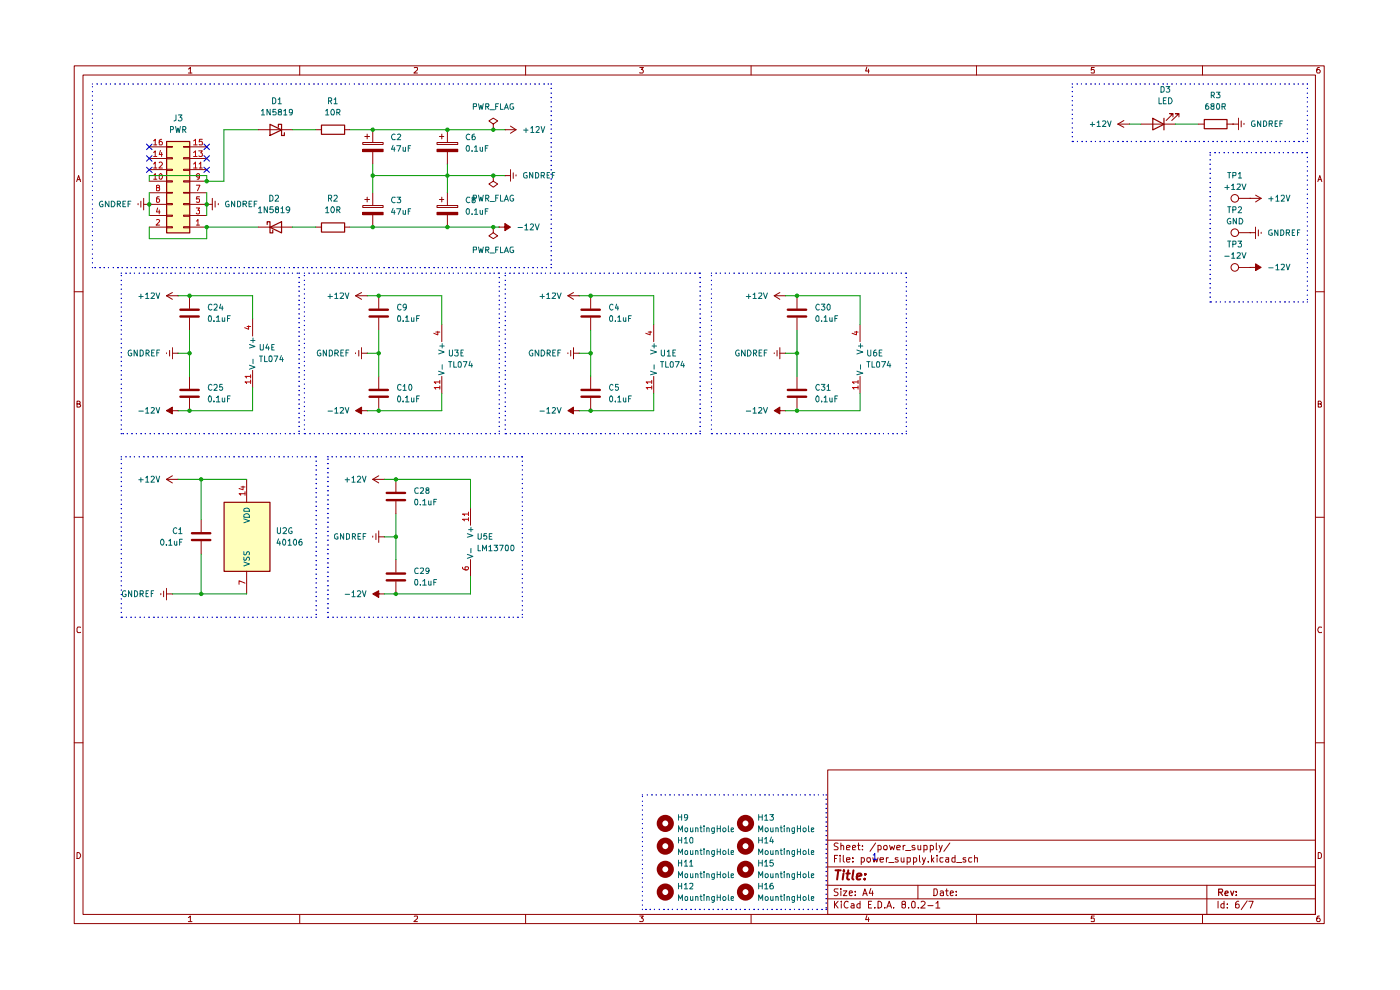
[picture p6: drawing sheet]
<svg xmlns="http://www.w3.org/2000/svg" width="297mm" height="210mm" viewBox="0 0 297 210" stroke-linecap="round" stroke-linejoin="round" font-family="sans-serif">
<g fill="none" stroke="#910000" stroke-width=".21">
<path d="M15.7 14h265.2v181.9h-265.2zM17.6 15.9h261.5v178.1h-261.5zM40 14.6l.4-.3v1.2M40 15.5h.7M63.6 14v1.9M87.9 14.4l.6-.1 .1 .5-.8 .7h.8M111.5 14v1.9M135.7 14.3h.8l-.4 .4 .4 .3-.1 .4h-.7M159.3 14v1.9M183.9 14.2l-.3 .9h.8M184.2 14.6v.9M207.2 14v1.9"/>
<path d="M232.2 14.3h-.6l-.1 .6 .1-.2h.4l.2 .2v.5h-.7M255.1 14v1.9M279.9 14.3a.55 .55 0 0 0-.6 .5l.2 .7h.4l.2-.3v-.2l-.3-.3h-.2l-.3 .3M16.3 38.5l.4-1.2 .4 1.2M16.4 38.1h.6M279.6 38.5l.4-1.2 .4 1.2M279.7 38.1h.5M15.7 61.9h1.9M279.1 61.9h1.8M16.3 85.7h.6v-.5l-.6-.1v1.3h.5l.3-.5-.3-.2M279.7 85.7h.5l.1-.4-.2-.2h-.4v1.3h.5l.1-.1v-.5l-.2-.1M15.7 109.7h1.9"/>
<path d="M279.1 109.7h1.8M17.1 133.1l-.6-.1-.2 .3v.6l.2 .3 .6-.1M280.3 133.1l-.5-.1-.2 .5 .2 .7 .5-.1M15.7 157.6h1.9M279.1 157.6h1.8M175.6 163.3h103.5v30.7h-103.5zM175.6 178.2h103.5M177.8 178.9l-.6-.1-.2 .4v.2a.56 .56 0 0 1 .6 .2 .56 .56 0 0 1 0 .7h-.6M178.4 179.5l.2-.2 .4 .2v.8M178.4 178.8v1.5M179.6 179.8l.7-.1v-.3l-.5-.1-.2 .2 .1 .8h.6M180.8 179.8l.7-.1-.1-.4h-.4l-.2 .2v.6l.1 .2h.5"/>
<path d="M181.9 179.3h.6M182.1 178.8v1.3l.1 .2h.3M183 179.4v.1M185.8 178.8l-1.2 1.8M186.3 179.4l.4-.1 .2 .3-.1 .7h-.5M186.3 179.3v1.5M187.4 179.6a.45 .45 0 0 1 .7-.2v.9l-.6-.1zM188.7 179.3l.3 1 .2-.7 .4 .7 .2-1M190.2 179.8l.8-.1-.1-.3-.4-.1-.3 .2 .1 .8h.6M191.6 179.3v1M192 179.3l-.4 .3M194.1 179.4l-.4-.1-.2 .2v.2l.6 .1v.5h-.6"/>
<path d="M194.7 179.3l.1 1 .5-.1M195.3 179.3v1M196 179.4l.4-.1 .3 .2v.7l-.7 .1M196 179.3v1.5M197.4 179.4a.45 .45 0 0 1 .6 .2l-.1 .6-.5 .1M197.4 179.3v1.5M198.6 178.8v1.3l.2 .2M199.2 179.3l.4 1M199.9 179.3l-.4 1.3-.3 .2M201.5 178.8l-1.3 1.8M16.3 180.8a.65 .65 0 0 1 .8 .7 .65 .65 0 0 1-.8 .6zM40 194.6l.4-.3v1.2"/>
<path d="M40 195.5h.7M63.6 194v1.9M87.9 194.4l.6-.1 .1 .5-.8 .7h.8M111.5 194v1.9M135.7 194.3h.8l-.4 .4 .4 .3-.1 .4h-.7M159.3 194v1.9M175.6 190.7h103.5M175.6 187.8h103.5M175.6 183.9h103.5M177 191.2v1.4M177 182.1h.5M177.2 191.9l.6 .7"/>
<path d="M177.7 181.4h-.7v1.5M177.8 188.5l-.8 .1v.5l.6 .2 .2 .4-.3 .3-.5-.1M177.8 191.2l-.8 .8M178.2 181.4v.2M178.2 181.9v1M178.4 188.5v.1M178.4 189v1M178.5 191.2v.1M178.5 191.7v.9M178.9 189h.8l-.8 1h.8M178.9 181.4v1.2l.3 .3M179.6 182.4l.7-.1v-.4h-.6l-.1 .2 .1 .7h.6"/>
<path d="M179.9 191.3a.7 .7 0 0 0-.9 .5 .7 .7 0 0 0 .6 .8l.3-.1M180.2 189.5l.6-.2-.1-.3-.4 .1-.1 .6 .1 .3 .5-.1M180.6 191.8l.4-.1 .2 .2v.7M180.9 182.7v.2M180.9 181.9v.2M181.2 192l-.7 .3 .2 .3 .5-.1M181.4 189.8v.2M181.4 189.1v.1M182.5 191.8a.45 .45 0 0 0-.7 .1l.1 .6h.6M182.5 191.2v1.4M182.7 182.8l.4 .1 .3-.3-.2-.7h-.5v1.5M183 180.2v.1"/>
<path d="M183 190l.5-1.5 .5 1.5M183.1 189.6h.8M183.9 194.2l-.3 .9h.8M184 182l.6-.1v.9a.45 .45 0 0 1-.7-.2zM184.2 194.6v.9M184.2 191.9h.5M184.7 188.5l-.3 1h.8M184.9 191.2h-.7v1.4h.7M185.1 189v1M185.2 181.9l.2 1 .3-.7 .3 .7 .3-1M185.6 192.5v.1M186.3 191.2h.3l.4 .3v.8l-.4 .3h-.3z"/>
<path d="M186.7 182.4l.7-.1v-.4h-.6l-.1 .2 .1 .7h.6M187.7 192.5v.1M188 181.9v1M188.1 192.6l.5-1.4 .5 1.4M188.3 192.2h.7M188.5 181.9h-.4l-.1 .3M188.5 183h1.2M189.6 192.5v.1M190.5 181.9h-.5l-.1 .2 .6 .4v.3h-.6M191.2 181.9l.1 .9 .3 .1 .2-.2M191.6 191.9l-.3-.2v-.4l.3-.1 .4 .1v.5l-.7 .1v.6a.48 .48 0 0 0 .7 0 .48 .48 0 0 0 0-.6h-.1M191.8 181.9v1"/>
<path d="M192.1 180.4h1.1M192.4 182.8l.5 .1 .2-.2-.1-.8h-.6v1.5M192.8 192.5v.1M193.5 191.3l.3-.1 .3 .2v1.1h-.6zM193.8 182.8a.45 .45 0 0 0 .7-.2l-.1-.6-.6-.1v1.5M194.7 187.8v2.9M194.8 192.5v.1M195.1 181.4v1.2l.1 .3M195.4 191.3l.2-.1h.3l.4 .4-.1 .3-.9 .7h1M195.7 181.9l.3 1M196.3 181.9l-.4 1.3-.2 .2M196.8 192.1h1.1"/>
<path d="M196.9 182.7v.2M197.6 181.4v1.5M197.7 182.3l.4 .6M198.1 188.5h.5a.83 .83 0 0 1 .2 .9 .83 .83 0 0 1-.7 .6zM198.1 181.9l-.5 .6M198.5 191.6l.5-.4v1.4M198.5 192.6h.9M198.8 181.4v.2M198.8 181.9v1M199.5 189.1h.6v.9M200.1 181.9h-.6l-.1 .3 .1 .6h.6M200.1 189.3l-.6 .2v.4h.6"/>
<path d="M200.6 189h.6M200.7 181.9h.5v1M200.8 188.5v1.2l.4 .3M201.2 182.3h-.4l-.2 .2 .2 .4 .4-.1M201.6 189.5l.7-.2-.1-.2-.4-.1-.2 .2 .1 .7h.5M202.6 181.9h-.6l-.1 .3 .1 .6h.6M202.6 181.4v1.5M202.9 189.8v.2M202.9 189.1v.1M202.9 183h1.1M204.9 181.9h-.5l-.1 .2 .2 .3 .4 .1v.3h-.6M206.2 181.9h-.6l-.1 .3 .1 .6h.6"/>
<path d="M206.8 182l.5-.1v1M206.8 181.4v1.5M207.2 194v1.9M232.2 194.3h-.6l-.1 .6 .1-.2h.4l.2 .2v.5h-.7M255.1 194v1.9M256 187.8v6.2M258.4 191.2v1.4M259.7 191.8l-.5-.1-.2 .2 .1 .6h.6M259.7 191.2v1.4M260.3 192.5v.1M260.3 191.8v.1M262.8 191.2h-.3l-.4 .3v1h.7v-.6l-.4-.1-.3 .1v.1"/>
<path d="M264.6 191.1l-1.3 1.9M264.9 191.2h1l-.6 1.4M279.7 180.8h.3l.3 .4v.6l-.3 .3h-.3zM279.9 194.3a.55 .55 0 0 0-.6 .5l.2 .7h.4l.2-.3v-.2l-.3-.3h-.2l-.3 .3"/>
</g>
<path d="M258.5 189.3h.7l.2-.3-.1-.3-.8-.1v1.3M258.9 189.3l.5 .6M259.9 189.5l.7-.1-.2-.4-.4 .1-.1 .7 .1 .1h.5M261.1 189l.3 .9 .3-.9M262.3 189.9h.1M262.3 189.1v.2" fill="none" stroke="#910000" stroke-width=".25"/>
<path d="M177.2 184.6h1.1M177.8 184.6l-.2 2M178.9 185.3l-.1 1.3M179 184.6v.3M179.5 185.3h.8M180 184.6l-.3 1.7 .4 .3M181.1 184.6l-.3 1.7 .3 .3M181.7 186l1.1-.3-.1-.3a.6 .6 0 0 0-.9 .1v1h.7M183.4 186.4v.2M183.6 185.4l.1 .1h-.2l.1-.1-.1 .1" fill="none" stroke="#910000" stroke-width=".42"/>
<g fill="#ffb">
<path d="M47.5 106.5h9.7v14.7h-9.7z"/>
<path d="M35.3 30h4.9v19.4h-4.9z"/>
</g>
<path d="M40.2 79.8v2.7M36.6 87.1v.7l-1.3-.7 1.3-.7v.7h1.2M40.2 84.4v2.7M52.3 101.7v4.8M34.1 125.9v.3M34.7 125.4v1.2M35.3 126h1.3M35.3 124.8v2.5M36.6 126h.1M52.3 121.2v4.8" fill="none" stroke="#910000" stroke-width=".21"/>
<path d="M47.5 106.6h9.8v14.6h-9.8z" fill="none" stroke="#910000" stroke-width=".25"/>
<path d="M51.7 110.1l1.2 .4-1.2 .4M51.7 109.2a.66 .66 0 0 1 .8-.2 .66 .66 0 0 1 .4 .7h-1.2zM51.7 108a.66 .66 0 0 1 .8-.2 .66 .66 0 0 1 .4 .7h-1.2zM51.7 119.2l1.2 .4-1.2 .5M51.7 118.2v.6l.2 .1 .3-.1 .3-.6h.3v.7M51.7 117l.1 .7h.4l.4-.7 .3 .3-.1 .4" fill="none" stroke="#006665" stroke-width=".21"/>
<path d="M51.1 103.3h.9M51.6 103.1v.8l-.9-.3M52 104.7h-1.3l.4 .2v.2M52 104.3v.8M52 123.7l-1.3-.5v.7" fill="none" stroke="#b90000" stroke-width=".21"/>
<path d="M38.3 84.2h3.9M38.3 82.7h3.9" fill="none" stroke="#910000" stroke-width=".51"/>
<path d="M35.3 87.1l1.3-.7v.7h1.2h-1.2v.7z" fill="#910000"/>
<g fill="none" stroke="#910000" stroke-width=".21">
<path d="M35.3 74.8v.2M35.3 62.7l1.3 .8M35.3 62.7h2.5M36 74.3v1.2M36.6 74.9h1.2M36.6 73.7v2.4M36.6 62.1l-1.3 .6M37.8 74.9h.1M37.8 62.7h.1M40.2 62.7v2.7M40.2 67.4v2.7M53.6 67.6v3.7"/>
<path d="M53.6 78.6v3.6M37.8 87.1h.1M35.3 101.7l1.3 .7M35.3 101.7h2.5M36.6 100.9l-1.3 .8M37.8 101.7h.1M42.7 110.2v2.7M42.7 114.8v2.7M79.1 101.7h2.4M79.1 101.7l1.2 .7M80.3 100.9l-1.2 .8M81.5 101.7h.1"/>
<path d="M84 118.7v2.7M80.3 126v.7l-1.2-.7 1.2-.7v.7h1.2M84 123.4v2.6"/>
</g>
<path d="M38.3 67.1h3.9M38.3 65.7h3.9M40.7 114.6h3.9M40.7 113.1h3.9M82 123.1h3.9M82 121.7h3.9" fill="none" stroke="#910000" stroke-width=".51"/>
<path d="M52.9 77.5l1.2 .4-1.2 .4M52.9 73.1l1.2 .4-1.2 .3M53.2 72.2h.9M53.7 71.7v.9M53.7 76.2v.9" fill="none" stroke="#006665" stroke-width=".21"/>
<path d="M52.4 69.3h.8M52.7 69.1v.7l-.8-.3M53.2 79.8h-1.2l.3 .4M53.2 79.5v.7M53.2 81h-1.2l.3 .4M53.2 80.6v.8" fill="none" stroke="#b90000" stroke-width=".21"/>
<g fill="none" stroke="#910000" stroke-width="1.2">
<circle cx="141.1" cy="174.7" r="1.23"/>
<circle cx="141.1" cy="179.5" r="1.23"/>
<circle cx="141.1" cy="184.4" r="1.23"/>
<circle cx="141.1" cy="189.2" r="1.23"/>
</g>
<path d="M79.1 126l1.2-.7v.7h1.2h-1.2v.7z" fill="#910000"/>
<g fill="none" stroke="#910000" stroke-width=".21">
<path d="M31.7 38.4h3.6M31.7 36h3.6M31.7 33.6h3.6M31.7 31.2h3.6M35.3 31.1h1.3v.1h-1.3zM35.3 33.4h1.3v.3h-1.3zM35.3 35.9h1.3v.2h-1.3zM35.3 38.4h1.3v.2h-1.3zM38.9 31.1h1.3v.1h-1.3zM38.9 33.4h1.3v.3h-1.3zM38.9 35.9h1.3v.2h-1.3zM38.9 38.4h1.3v.2h-1.3z"/>
<path d="M40.2 38.4h3.7M40.2 36h3.7M40.2 33.6h3.7M40.2 31.2h3.7M54.8 27.5h7.3M67 27.5h1.2M73.1 27.5h1.1M104.6 26.3l1-.6-1-.6-.9 .6 .9 .6v1.2M104.6 27.5h.1M104.6 37.3v1.1l1 .6-1 .7-.9-.7 .9-.6M104.6 37.3h.1M107.1 27.5h.1"/>
<path d="M107.1 37.3h.1M107.1 27.5h2.4M107.1 37.3h1.2M108.3 26.8l1.2 .7M108.3 36v2.4M108.9 36.7v1.1M109.5 27.5l-1.2 .8M109.5 37.1v.2M29.3 43.2v.2M29.9 42.7v1.2M30.5 43.3h4.8M30.5 42.1v2.4"/>
<path d="M31.7 43.3h.1M31.7 48.2h3.6M31.7 45.7h3.6M31.7 40.9h3.6M35.3 40.8h1.3v.2h-1.3zM35.3 43.2h1.3v.2h-1.3zM35.3 45.6h1.3v.3h-1.3zM35.3 48.1h1.3v.2h-1.3zM38.9 40.8h1.3v.2h-1.3zM38.9 43.2h1.3v.2h-1.3zM38.9 45.6h1.3v.3h-1.3zM38.9 48.1h1.3v.2h-1.3z"/>
<path d="M40.2 48.2h3.7M40.2 45.7h3.7M40.2 43.3h4.8M40.2 40.9h3.7M43.9 43.3h.1M45 42.1v2.4M45.6 42.7v1.2M46.3 43.2v.2M54.8 48.2h7.3M104.6 48.2v1.2l1 .6-1 .6-.9-.6 .9-.6M104.6 48.2h.1M105.8 48.2h1.3v.7l1.2-.7-1.2-.8v.8"/>
<path d="M79.1 113.7v.3M79.8 113.2v1.3M80.3 113.9h1.2M80.3 112.6v2.5M81.5 113.9h.1M84 101.7v2.7M84 106.3v2.7M99.8 107.8v3.6M99.8 118.7v3.6M81.5 126h.1"/>
</g>
<path d="M99.1 113.2l1.2 .4-1.2 .4M99.1 117.6l1.2 .4-1.2 .4M99.4 112.3h.9M99.9 111.8v1M99.9 116.3v1" fill="none" stroke="#006665" stroke-width=".21"/>
<g fill="none" stroke="#b90000" stroke-width=".21">
<path d="M32.6 37.2l.3-.4v1.2M32.6 34.8l.3-.4v1.2M32.6 32.3l.3-.3v1.2M32.6 29.9l.3-.4v1.2M32.6 38h.7M32.6 35.6h.7M32.6 33.2h.7M32.6 30.7h.7M33.4 39.8l-.2-.1v-.3h.6v.3l-.6 .2 .1 .6 .5-.1a.36 .36 0 0 0-.2-.6M33.8 37.1l.2-.3a.71 .71 0 0 1 .3 1.2h-.4l-.1-.2zM33.8 34.5l.4-.1 .3 .4-.8 .8h.8M34 31.9l-.2 .9h.7"/>
<path d="M34.3 29.5l-.5 .3v.8l.5 .1 .2-.1v-.4l-.3-.2h-.3l-.1 .2M34.3 32.3v.9M41.1 34.8l.4-.4v1.2M41.1 32.3l.4-.3v1.2M41.1 29.9l.4-.4v1.2M41.1 35.6h.7M41.1 33.2h.7M41.1 30.7h.7M41.7 39.3h.7l-.5 1.2M42.2 32h.7l-.3 .4 .3 .2v.5h-.7M42.2 34.8l.4-.4v1.2M42.2 35.6h.7"/>
<path d="M42.3 37.3v.2l-.4 .1-.2-.3v-.2l.2-.3 .4 .2v.8l-.1 .2h-.4M42.9 29.5h-.6l-.1 .6 .2-.1h.4l.1 .1v.5h-.7M33.2 46.6h.4l.3 .3-.8 .8h.8M33.4 44.1l-.2 .9h.7M33.8 41.7h-.4l-.2 .3v.8h.6v-.6h-.4l-.2 .2M33.8 44.5v.9M41.7 46.9l.3-.3v1.1M41.7 44.1h.6l-.3 .5 .3 .1v.5l-.1 .2h-.4l-.1-.2M41.7 47.7h.6M42.3 41.7h-.6v.5h.6v.6h-.6M99.4 110.1h-1.3l.4 .4M99.4 109h-1.3l.4 .4"/>
<path d="M99.4 108.6v.8M99.4 109.8v.7M98.1 120.3a.72 .72 0 0 0 .5 .6 .72 .72 0 0 0 .8-.3l-.2-.4h-.5l-.1 .4 .3 .3"/>
</g>
<path d="M82 106.1h3.9M82 104.6h3.9" fill="none" stroke="#910000" stroke-width=".51"/>
<g fill="none" stroke="#910000" stroke-width="1.2">
<circle cx="158.2" cy="174.7" r="1.23"/>
<circle cx="158.2" cy="179.5" r="1.23"/>
<circle cx="158.2" cy="184.4" r="1.23"/>
<circle cx="158.2" cy="189.2" r="1.23"/>
</g>
<path d="M35.3 30h5v19.4h-5zM57.3 26.4l2.4 1.2-2.4 1.1zM59.1 27v-.6h.6v2.3h.6v-.6M68.2 26.5h4.9v2h-4.9zM56.7 47.6v-.6h.6v2.4h.6v-.6M57.3 48.2l2.4-1.2v2.4z" fill="none" stroke="#910000" stroke-width=".25"/>
<path d="M105.8 48.2h1.3v-.8l1.2 .8-1.2 .7v-.7z" fill="#910000"/>
<path d="M105.8 48.2h.1M75.4 74.8v.2M75.4 62.7l1.3 .8M75.4 62.7h2.5M76.1 74.3v1.2M76.7 74.9h1.2M76.7 73.7v2.4M76.7 62.1l-1.3 .6M77.9 74.9h.1M77.9 62.7h.1M76.7 87.1v.7l-1.3-.7 1.3-.7v.7h1.2" fill="none" stroke="#910000" stroke-width=".21"/>
<path d="M75.4 87.1l1.3-.7v.7h1.2h-1.2v.7z" fill="#910000"/>
<path d="M77 30.2h4.3v.4h-4.3zM77 31.7h4.3v.5h-4.3zM77.4 29h1M77.9 28.4v1.1M77.9 87.1h.1" fill="none" stroke="#910000" stroke-width=".21"/>
<path d="M77 31.7h4.3v.5h-4.3z" fill="#910000"/>
<path d="M79.1 27.5v2.7M79.1 32.2v2.6M67 48.2h1.2M73.1 48.2h1.1M77 43.6h4.3v.4h-4.3zM77 45h4.3v.5h-4.3zM77.4 42.3h1M77.9 41.8v1M80.3 79.8v2.7M80.3 84.4v2.7" fill="none" stroke="#910000" stroke-width=".21"/>
<path d="M78.4 84.2h3.9M78.4 82.7h3.9" fill="none" stroke="#910000" stroke-width=".51"/>
<path d="M68.2 47.3h4.9v1.9h-4.9z" fill="none" stroke="#910000" stroke-width=".25"/>
<path d="M77 45h4.3v.5h-4.3z" fill="#910000"/>
<path d="M79.1 40.9v2.7M79.1 45.5v2.7M92.7 43.6h4.4v.4h-4.4zM92.7 45h4.4v.5h-4.4zM93.2 42.3h.9M93.7 41.8v1M80.3 62.7v2.7M80.3 67.4v2.7M93.7 68.8v3.7M93.7 79.8v3.7" fill="none" stroke="#910000" stroke-width=".21"/>
<path d="M78.4 67.1h3.9M78.4 65.7h3.9" fill="none" stroke="#910000" stroke-width=".51"/>
<path d="M93 78.7l1.2 .5-1.2 .3M93 74.2l1.2 .5-1.2 .4M93.3 73.4h.9M93.8 72.9v.9M93.8 77.4v.9" fill="none" stroke="#006665" stroke-width=".21"/>
<path d="M92.5 70.4h.8M92.9 70.3v.7l-.9-.3M93.3 82.2h-1.2l.4 .3M93.3 81h-1.2l.4 .4M93.3 80.7v.7M93.3 81.9v.6" fill="none" stroke="#b90000" stroke-width=".21"/>
<path d="M92.7 45h4.4v.5h-4.4z" fill="#910000"/>
<path d="M92.7 30.2h4.4v.4h-4.4zM92.7 31.7h4.4v.5h-4.4zM93.2 29h.9M93.7 28.4v1.1M94.9 40.9v2.7M94.9 45.5v2.7" fill="none" stroke="#910000" stroke-width=".21"/>
<path d="M92.7 31.7h4.4v.5h-4.4z" fill="#910000"/>
<g fill="none" stroke="#910000" stroke-width=".21">
<path d="M94.9 27.5v2.7M94.9 32.2v2.6M237.1 26.3l1.3 .7M237.1 26.3h2.5M238.4 25.6l-1.3 .7M239.6 26.3h.1M242.1 26.3h7.2M248.8 24.8v-.7h-.6h.6l-1.4 1.5M250.1 24.8v-.7h-.8h.8l-1.5 1.5M254.2 26.3h1.2M260.3 26.3h2.4M261.5 26.3h.1"/>
<path d="M262.7 25.1v2.4M263.3 25.7v1.2M263.9 26.2v.2M265.2 56.7h1.2v.7l1.1-.7-1.1-.7v.7"/>
</g>
<path d="M244.6 25.1l2.3 1.3-2.3 1.2zM246.9 25.1v2.5M255.5 25.4h4.8v1.9h-4.8z" fill="none" stroke="#910000" stroke-width=".25"/>
<path d="M265.2 56.7h1.2v-.7l1.1 .7-1.1 .7v-.7z" fill="#910000"/>
<g fill="none" stroke="#910000" stroke-width=".21">
<path d="M262.7 42.1h4.8M262.7 49.4h3.7M262.7 56.7h2.5M265.2 56.7h.1M265.2 49.4h.1M265.2 42.1h.1M266.4 48.2v2.4M266.4 41.4l1.1 .7M267 48.8v1.2M267.5 49.3v.2M267.5 42.1l-1.1 .7M125.3 79.8v2.7"/>
<path d="M138.7 68.8v3.7M138.7 79.8v3.7M164.3 74.8v.2M164.8 74.3v1.2M165.4 74.9h1.2M165.4 73.7v2.4M166.6 74.9h.1M125.3 84.4v2.7M165.4 87.1v.7l-1.1-.7 1.1-.7v.7h1.2"/>
<circle cx="262" cy="42.1" r=".8"/>
<circle cx="262" cy="49.4" r=".8"/>
<circle cx="262" cy="56.7" r=".8"/>
</g>
<path d="M123.4 84.2h3.9M123.4 82.7h3.9" fill="none" stroke="#910000" stroke-width=".51"/>
<path d="M138 78.7l1.3 .5-1.3 .3M138 74.2l1.3 .5-1.3 .4M138.3 73.4h1M138.8 72.9v.9M138.8 77.4v.9" fill="none" stroke="#006665" stroke-width=".21"/>
<path d="M137.5 70.4h.8M137.9 70.3v.7l-.9-.3M138.3 82.2h-1.2l.3 .3M138.3 81h-1.2l.3 .4M138.3 80.7v.7M138.3 81.9v.6" fill="none" stroke="#b90000" stroke-width=".21"/>
<path d="M164.3 87.1l1.1-.7v.7h1.2h-1.2v.7z" fill="#910000"/>
<path d="M125.3 62.7v2.7M125.3 67.4v2.7M121.7 87.1v.7l-1.2-.7 1.2-.7v.7h1.1M166.6 87.1h.1" fill="none" stroke="#910000" stroke-width=".21"/>
<path d="M123.4 67.1h3.9M123.4 65.7h3.9" fill="none" stroke="#910000" stroke-width=".51"/>
<path d="M120.5 87.1l1.2-.7v.7h1.1h-1.1v.7z" fill="#910000"/>
<g fill="none" stroke="#910000" stroke-width=".21">
<path d="M120.5 62.7l1.2 .8M120.5 62.7h2.3M120.5 74.8v.2M121.1 74.3v1.2M121.7 62.1l-1.2 .6M121.7 74.9h1.1M121.7 73.7v2.4M122.8 62.7h.1M122.8 74.9h.1M164.3 62.7h2.3M164.3 62.7l1.1 .8M165.4 62.1l-1.1 .6"/>
<path d="M166.6 62.7h.1M169.1 62.7v2.7M169.1 67.4v2.7M169.1 79.8v2.7M182.5 68.8v3.7M182.5 79.8v3.7M122.8 87.1h.1M169.1 84.4v2.7"/>
</g>
<path d="M167.1 67.1h3.9M167.1 65.7h3.9M167.1 84.2h3.9M167.1 82.7h3.9" fill="none" stroke="#910000" stroke-width=".51"/>
<path d="M181.8 78.7l1.2 .5-1.2 .3M181.8 74.2l1.2 .5-1.2 .4M182.1 73.4h.9M182.5 72.9v.9M182.5 77.4v.9" fill="none" stroke="#006665" stroke-width=".21"/>
<path d="M181.3 70.4h.7M181.7 70.3v.7l-.9-.3M182 82.2h-1.2l.4 .3M182 81h-1.2l.4 .4M182 80.7v.7M182 81.9v.6" fill="none" stroke="#b90000" stroke-width=".21"/>
<g fill="none" stroke="#090" stroke-width=".21">
<path d="M54.8 27.5h-7.3v10.9h-3.6v-1.1h-12.2v1.1M62.1 27.5h4.9M74.2 27.5h32.9M79.1 37.3h28M79.1 34.8v6.1M94.9 34.8v6.1M239.6 26.3h2.5M249.3 26.3h4.9M31.7 40.9v4.8M31.7 48.2v2.4h12.2v-2.4h10.9M43.9 40.9v4.8M62.1 48.2h4.9"/>
<path d="M74.2 48.2h31.6M37.8 62.7h15.8v4.9M37.8 74.9h2.4M40.2 70.1v9.7M77.9 74.9h2.4M77.9 62.7h15.8v6.1M80.3 70.1v9.7M122.8 74.9h2.5M122.8 62.7h15.9v6.1M125.3 70.1v9.7M166.6 74.9h2.5M166.6 62.7h15.9v6.1"/>
<path d="M169.1 70.1v9.7M53.6 82.2v4.9h-15.8M93.7 83.5v3.6h-15.8M138.7 83.5v3.6h-15.9M182.5 83.5v3.6h-15.9M37.8 101.7h14.5M42.7 101.7v8.5M42.7 117.5v8.5M81.5 101.7h18.3v6.1M81.5 113.9h2.5M84 109v9.7M36.6 126h15.7"/>
<path d="M99.8 122.3v3.7h-18.3"/>
</g>
<g fill="none" stroke="#0000ca" stroke-width=".25">
<path d="M19.6 17.8h.1M19.6 19.4h.1M19.6 18.4h.1M20.5 17.8h.1M21.5 17.8h.1M22.5 17.8h.1M23.4 17.8h.1M24.3 17.8h.1M25.4 17.8h.1M26.3 17.8h.1M27.2 17.8h.1M28.1 17.8h.1"/>
<path d="M29.2 17.8h.1M30.1 17.8h.1M31 17.8h.1M32 17.8h.1M33 17.8h.1M33.9 17.8h.1M34.9 17.8h.1M35.9 17.8h.1M36.8 17.8h.1M37.8 17.8h.1M38.7 17.8h.1M39.7 17.8h.1"/>
<path d="M40.6 17.8h.1M41.6 17.8h.1M42.5 17.8h.1M43.5 17.8h.1M44.5 17.8h.1M45.4 17.8h.1M46.4 17.8h.1M47.4 17.8h.1M48.3 17.8h.1M49.2 17.8h.1M50.2 17.8h.1M51.2 17.8h.1"/>
<path d="M52.1 17.8h.1M53 17.8h.1M54.1 17.8h.1M55 17.8h.1M55.9 17.8h.1M56.9 17.8h.1M57.9 17.8h.1M58.8 17.8h.1M59.8 17.8h.1M60.7 17.8h.1M61.7 17.8h.1M62.7 17.8h.1"/>
<path d="M63.6 17.8h.1M64.6 17.8h.1M65.5 17.8h.1M66.5 17.8h.1M67.4 17.8h.1M68.4 17.8h.1M69.4 17.8h.1M70.3 17.8h.1M71.2 17.8h.1M72.3 17.8h.1M73.2 17.8h.1M74.1 17.8h.1"/>
<path d="M75.1 17.8h.1M76.1 17.8h.1M77 17.8h.1M77.9 17.8h.1M78.9 17.8h.1M79.9 17.8h.1M80.8 17.8h.1M81.8 17.8h.1M82.8 17.8h.1M83.7 17.8h.1M84.7 17.8h.1M85.6 17.8h.1"/>
<path d="M86.6 17.8h.1M87.6 17.8h.1M88.5 17.8h.1M89.4 17.8h.1M90.5 17.8h.1M91.4 17.8h.1M92.3 17.8h.1M93.3 17.8h.1M94.3 17.8h.1M95.2 17.8h.1M96.1 17.8h.1M97.2 17.8h.1"/>
<path d="M98.1 17.8h.1M99 17.8h.1M100 17.8h.1M101 17.8h.1M101.9 17.8h.1M102.9 17.8h.1M103.8 17.8h.1M104.8 17.8h.1M105.7 17.8h.1M106.7 17.8h.1M107.7 17.8h.1M108.6 17.8h.1"/>
<path d="M109.6 17.8h.1M110.5 17.8h.1M111.5 17.8h.1M112.5 17.8h.1M113.4 17.8h.1M114.3 17.8h.1M115.4 17.8h.1M116.3 17.8h.1M116.9 17.8h.1M116.9 18.8h.1M116.9 19.8h.1M227.5 17.8h.1"/>
<path d="M227.5 19.4h.1M227.5 18.5h.1M228.5 17.8h.1M229.4 17.8h.1M230.3 17.8h.1M231.3 17.8h.1M232.3 17.8h.1M233.2 17.8h.1M234.2 17.8h.1M235.2 17.8h.1M236.1 17.8h.1M237.1 17.8h.1"/>
<path d="M238 17.8h.1M239 17.8h.1M240 17.8h.1M240.9 17.8h.1M241.8 17.8h.1M242.8 17.8h.1M243.8 17.8h.1M244.7 17.8h.1M245.7 17.8h.1M246.7 17.8h.1M247.6 17.8h.1M248.5 17.8h.1"/>
<path d="M249.6 17.8h.1M250.5 17.8h.1M251.4 17.8h.1M252.4 17.8h.1M253.4 17.8h.1M254.3 17.8h.1M255.2 17.8h.1M256.2 17.8h.1M257.2 17.8h.1M258.1 17.8h.1M259.1 17.8h.1M260.1 17.8h.1"/>
<path d="M261 17.8h.1M262 17.8h.1M262.9 17.8h.1M263.9 17.8h.1M264.9 17.8h.1M265.8 17.8h.1M266.7 17.8h.1M267.7 17.8h.1M268.7 17.8h.1M269.6 17.8h.1M270.5 17.8h.1M271.6 17.8h.1"/>
<path d="M272.5 17.8h.1M273.4 17.8h.1M274.4 17.8h.1M275.4 17.8h.1M276.3 17.8h.1M277.3 17.8h.1M277.3 18.8h.1M277.3 19.8h.1M19.6 39.5h.1M19.6 38.6h.1M19.6 37.5h.1M19.6 36.6h.1"/>
<path d="M19.6 35.7h.1M19.6 34.8h.1M19.6 33.7h.1M19.6 32.8h.1M19.6 31.9h.1M19.6 30.9h.1M19.6 29.9h.1M19.6 29h.1M19.6 28h.1M19.6 27h.1M19.6 26.1h.1M19.6 25.1h.1"/>
<path d="M19.6 24.2h.1M19.6 23.2h.1M19.6 22.3h.1M19.6 21.3h.1M19.6 20.4h.1M116.9 20.7h.1M116.9 21.6h.1M116.9 22.6h.1M116.9 23.6h.1M116.9 24.5h.1M116.9 25.5h.1M116.9 26.5h.1"/>
<path d="M116.9 27.4h.1M116.9 28.3h.1M116.9 29.3h.1M116.9 30.3h.1M116.9 31.2h.1M116.9 32.2h.1M116.9 33.1h.1M116.9 34.1h.1M116.9 35.1h.1M116.9 36h.1M116.9 37h.1M116.9 38h.1"/>
<path d="M116.9 38.9h.1M116.9 39.8h.1M227.5 30h.1M227.5 29h.1M227.5 28.1h.1M227.5 27.1h.1M227.5 26.1h.1M227.5 25.2h.1M227.5 24.3h.1M227.5 23.3h.1M227.5 22.3h.1M227.5 21.4h.1"/>
<path d="M227.5 20.4h.1M228.6 30h.1M229.5 30h.1M230.4 30h.1M231.4 30h.1M232.4 30h.1M233.3 30h.1M234.2 30h.1M235.2 30h.1M236.2 30h.1M237.1 30h.1M238.1 30h.1"/>
<path d="M239.1 30h.1M240 30h.1M241 30h.1M241.9 30h.1M242.9 30h.1M243.9 30h.1M244.8 30h.1M245.7 30h.1M246.7 30h.1M247.7 30h.1M248.6 30h.1M249.6 30h.1"/>
<path d="M250.6 30h.1M251.5 30h.1M252.4 30h.1M253.4 30h.1M254.4 30h.1M255.3 30h.1M256.3 30h.1M256.7 32.4h.1M256.7 39.7h.1M256.7 38.7h.1M256.7 37.8h.1M256.7 36.8h.1"/>
<path d="M256.7 35.9h.1M256.7 34.8h.1M256.7 33.9h.1M256.7 32.9h.1M257.3 30h.1M257.7 32.4h.1M258.2 30h.1M258.6 32.4h.1M259.1 30h.1M259.6 32.4h.1M260.1 30h.1M260.6 32.4h.1"/>
<path d="M261.1 30h.1M261.6 32.4h.1M262 30h.1M262.5 32.4h.1M263 30h.1M263.5 32.4h.1M263.9 30h.1M264.5 32.4h.1M264.9 30h.1M265.5 32.4h.1M265.9 30h.1M266.4 32.4h.1"/>
<path d="M266.8 30h.1M267.4 32.4h.1M267.8 30h.1M268.3 32.4h.1M268.8 30h.1M269.4 32.4h.1M269.7 30h.1M270.3 32.4h.1M270.6 30h.1M271.3 32.4h.1M271.6 30h.1M272.2 32.4h.1"/>
<path d="M272.6 30h.1M273.2 32.4h.1M273.5 30h.1M274.2 32.4h.1M274.4 30h.1M275.1 32.4h.1M275.5 30h.1M276.1 32.4h.1M276.4 30h.1M277.1 32.4h.1M277.3 20.7h.1M277.3 21.6h.1"/>
<path d="M277.3 22.6h.1M277.3 23.6h.1M277.3 24.5h.1M277.3 25.5h.1M277.3 26.5h.1M277.3 27.4h.1M277.3 28.3h.1M277.3 29.3h.1M277.3 30h.1M277.3 32.4h.1M277.3 33.4h.1M277.3 34.3h.1"/>
<path d="M277.3 35.3h.1M277.3 36.3h.1M277.3 37.3h.1M277.3 38.2h.1M277.3 39.2h.1M19.6 56.8h.1M19.6 55.8h.1M19.6 54.8h.1M19.6 53.9h.1M19.6 52.9h.1M19.6 51.9h.1M19.6 51h.1"/>
<path d="M19.6 50h.1M19.6 49.1h.1M19.6 48.1h.1M19.6 47.2h.1M19.6 46.2h.1M19.6 45.3h.1M19.6 44.3h.1M19.6 43.3h.1M19.6 42.4h.1M19.6 41.4h.1M19.6 40.4h.1M20.1 56.8h.1"/>
<path d="M21.1 56.8h.1M22.1 56.8h.1M23 56.8h.1M24 56.8h.1M24.9 56.8h.1M25.7 58h.1M25.7 59.5h.1M25.7 58.5h.1M25.9 56.8h.1M26.6 58h.1M26.9 56.8h.1M27.6 58h.1"/>
<path d="M27.8 56.8h.1M28.5 58h.1M28.7 56.8h.1M29.5 58h.1M29.8 56.8h.1M30.4 58h.1M30.7 56.8h.1M31.4 58h.1M31.6 56.8h.1M32.4 58h.1M32.6 56.8h.1M33.3 58h.1"/>
<path d="M33.6 56.8h.1M34.2 58h.1M34.5 56.8h.1M35.3 58h.1M35.4 56.8h.1M36.2 58h.1M36.4 56.8h.1M37.1 58h.1M37.4 56.8h.1M38.1 58h.1M38.3 56.8h.1M39.1 58h.1"/>
<path d="M39.3 56.8h.1M40 58h.1M40.3 56.8h.1M40.9 58h.1M41.2 56.8h.1M41.9 58h.1M42.2 56.8h.1M42.9 58h.1M43.1 56.8h.1M43.8 58h.1M44.1 56.8h.1M44.8 58h.1"/>
<path d="M45 56.8h.1M45.8 58h.1M46 56.8h.1M46.7 58h.1M46.9 56.8h.1M47.7 58h.1M47.9 56.8h.1M48.6 58h.1M48.9 56.8h.1M49.6 58h.1M49.8 56.8h.1M50.6 58h.1"/>
<path d="M50.8 56.8h.1M51.5 58h.1M51.8 56.8h.1M52.4 58h.1M52.7 56.8h.1M53.4 58h.1M53.6 56.8h.1M54.4 58h.1M54.6 56.8h.1M55.3 58h.1M55.6 56.8h.1M56.3 58h.1"/>
<path d="M56.5 56.8h.1M57.3 58h.1M57.5 56.8h.1M58.2 58h.1M58.5 56.8h.1M59.1 58h.1M59.4 56.8h.1M60.2 58h.1M60.3 56.8h.1M61.1 58h.1M61.3 56.8h.1M62 58h.1"/>
<path d="M62.3 56.8h.1M63 58h.1M63.2 56.8h.1M63.4 58h.1M63.4 58.9h.1M63.4 59.9h.1M64.2 56.8h.1M64.6 58h.1M64.6 59.5h.1M64.6 58.5h.1M65.1 56.8h.1M65.5 58h.1"/>
<path d="M66.1 56.8h.1M66.5 58h.1M67.1 56.8h.1M67.4 58h.1M68 56.8h.1M68.4 58h.1M69 56.8h.1M69.4 58h.1M70 56.8h.1M70.3 58h.1M70.9 56.8h.1M71.2 58h.1"/>
<path d="M71.8 56.8h.1M72.3 58h.1M72.8 56.8h.1M73.2 58h.1M73.8 56.8h.1M74.1 58h.1M74.7 56.8h.1M75.1 58h.1M75.6 56.8h.1M76.1 58h.1M76.7 56.8h.1M77 58h.1"/>
<path d="M77.6 56.8h.1M77.9 58h.1M78.5 56.8h.1M78.9 58h.1M79.5 56.8h.1M79.9 58h.1M80.5 56.8h.1M80.8 58h.1M81.4 56.8h.1M81.8 58h.1M82.4 56.8h.1M82.8 58h.1"/>
<path d="M83.4 56.8h.1M83.7 58h.1M84.3 56.8h.1M84.7 58h.1M85.2 56.8h.1M85.6 58h.1M86.2 56.8h.1M86.6 58h.1M87.2 56.8h.1M87.5 58h.1M88.1 56.8h.1M88.5 58h.1"/>
<path d="M89.1 56.8h.1M89.4 58h.1M90 56.8h.1M90.4 58h.1M91 56.8h.1M91.4 58h.1M92 56.8h.1M92.3 58h.1M92.9 56.8h.1M93.3 58h.1M93.9 56.8h.1M94.3 58h.1"/>
<path d="M94.9 56.8h.1M95.2 58h.1M95.8 56.8h.1M96.1 58h.1M96.7 56.8h.1M97.2 58h.1M97.7 56.8h.1M98.1 58h.1M98.7 56.8h.1M99 58h.1M99.6 56.8h.1M99.9 58h.1"/>
<path d="M100.5 56.8h.1M101 58h.1M101.6 56.8h.1M101.9 58h.1M102.5 56.8h.1M102.8 58h.1M103.4 56.8h.1M103.8 58h.1M104.4 56.8h.1M104.8 58h.1M105.4 56.8h.1M105.7 58h.1"/>
<path d="M105.9 58h.1M105.9 58.9h.1M105.9 59.9h.1M106.3 56.8h.1M107.1 58h.1M107.1 59.5h.1M107.1 58.5h.1M107.3 56.8h.1M108.1 58h.1M108.2 56.8h.1M109 58h.1M109.2 56.8h.1"/>
<path d="M110 58h.1M110.1 56.8h.1M111 58h.1M111.1 56.8h.1M111.9 58h.1M112.1 56.8h.1M112.9 58h.1M113 56.8h.1M113.8 58h.1M114 56.8h.1M114.8 58h.1M114.9 56.8h.1"/>
<path d="M115.7 58h.1M115.9 56.8h.1M116.7 58h.1M116.9 40.8h.1M116.9 41.8h.1M116.9 42.7h.1M116.9 43.6h.1M116.9 44.7h.1M116.9 45.6h.1M116.9 46.5h.1M116.9 47.5h.1M116.9 48.5h.1"/>
<path d="M116.9 49.4h.1M116.9 50.4h.1M116.9 51.3h.1M116.9 52.3h.1M116.9 53.2h.1M116.9 54.2h.1M116.9 55.2h.1M116.9 56.1h.1M116.9 56.8h.1M117.6 58h.1M118.6 58h.1M119.6 58h.1"/>
<path d="M120.5 58h.1M121.5 58h.1M122.5 58h.1M123.4 58h.1M124.3 58h.1M125.3 58h.1M126.3 58h.1M127.2 58h.1M128.1 58h.1M129.2 58h.1M130.1 58h.1M131 58h.1"/>
<path d="M132 58h.1M133 58h.1M133.9 58h.1M134.9 58h.1M135.8 58h.1M136.8 58h.1M137.8 58h.1M138.7 58h.1M139.7 58h.1M140.7 58h.1M141.6 58h.1M142.5 58h.1"/>
<path d="M143.5 58h.1M144.5 58h.1M145.4 58h.1M146.3 58h.1M147.4 58h.1M148.3 58h.1M148.5 58h.1M148.5 58.9h.1M148.5 59.9h.1M150.9 58h.1M150.9 59.5h.1M150.9 58.5h.1"/>
<path d="M151.8 58h.1M152.8 58h.1M153.8 58h.1M154.7 58h.1M155.7 58h.1M156.7 58h.1M157.6 58h.1M158.5 58h.1M159.6 58h.1M160.5 58h.1M161.4 58h.1M162.3 58h.1"/>
<path d="M163.4 58h.1M164.3 58h.1M165.2 58h.1M166.2 58h.1M167.2 58h.1M168.1 58h.1M169.1 58h.1M170.1 58h.1M171 58h.1M172 58h.1M172.9 58h.1M173.9 58h.1"/>
<path d="M174.8 58h.1M175.8 58h.1M176.7 58h.1M177.7 58h.1M178.7 58h.1M179.6 58h.1M180.5 58h.1M181.6 58h.1M182.5 58h.1M183.4 58h.1M184.4 58h.1M185.4 58h.1"/>
<path d="M186.3 58h.1M187.2 58h.1M188.3 58h.1M189.2 58h.1M190.1 58h.1M191.1 58h.1M192.1 58h.1M192.2 58h.1M192.2 58.9h.1M192.2 59.9h.1M256.7 59.1h.1M256.7 58.2h.1"/>
<path d="M256.7 57.2h.1M256.7 56.3h.1M256.7 55.2h.1M256.7 54.3h.1M256.7 53.3h.1M256.7 52.4h.1M256.7 51.3h.1M256.7 50.4h.1M256.7 49.4h.1M256.7 48.5h.1M256.7 47.5h.1M256.7 46.5h.1"/>
<path d="M256.7 45.6h.1M256.7 44.6h.1M256.7 43.6h.1M256.7 42.6h.1M256.7 41.7h.1M256.7 40.7h.1M277.3 40.2h.1M277.3 41.2h.1M277.3 42.1h.1M277.3 43.1h.1M277.3 44.1h.1M277.3 45.1h.1"/>
<path d="M277.3 46h.1M277.3 47h.1M277.3 48h.1M277.3 49h.1M277.3 49.9h.1M277.3 50.9h.1M277.3 51.9h.1M277.3 52.9h.1M277.3 53.8h.1M277.3 54.8h.1M277.3 55.8h.1M277.3 56.8h.1"/>
<path d="M277.3 57.7h.1M277.3 58.7h.1M277.3 59.6h.1M25.7 79.5h.1M25.7 78.6h.1M25.7 77.6h.1M25.7 76.7h.1M25.7 75.7h.1M25.7 74.8h.1M25.7 73.8h.1M25.7 72.9h.1M25.7 71.9h.1"/>
<path d="M25.7 70.9h.1M25.7 70h.1M25.7 69h.1M25.7 68h.1M25.7 67.1h.1M25.7 66.2h.1M25.7 65.1h.1M25.7 64.2h.1M25.7 63.3h.1M25.7 62.4h.1M25.7 61.3h.1M25.7 60.4h.1"/>
<path d="M63.4 60.8h.1M63.4 61.8h.1M63.4 62.8h.1M63.4 63.7h.1M63.4 64.6h.1M63.4 65.6h.1M63.4 66.6h.1M63.4 67.5h.1M63.4 68.5h.1M63.4 69.5h.1M63.4 70.4h.1M63.4 71.3h.1"/>
<path d="M63.4 72.3h.1M63.4 73.3h.1M63.4 74.2h.1M63.4 75.2h.1M63.4 76.2h.1M63.4 77.1h.1M63.4 78h.1M63.4 79h.1M63.4 80h.1M64.6 79.5h.1M64.6 78.6h.1M64.6 77.6h.1"/>
<path d="M64.6 76.7h.1M64.6 75.7h.1M64.6 74.8h.1M64.6 73.8h.1M64.6 72.9h.1M64.6 71.9h.1M64.6 70.9h.1M64.6 70h.1M64.6 69h.1M64.6 68h.1M64.6 67.1h.1M64.6 66.2h.1"/>
<path d="M64.6 65.1h.1M64.6 64.2h.1M64.6 63.3h.1M64.6 62.4h.1M64.6 61.3h.1M64.6 60.4h.1M105.9 60.8h.1M105.9 61.8h.1M105.9 62.8h.1M105.9 63.7h.1M105.9 64.6h.1M105.9 65.6h.1"/>
<path d="M105.9 66.6h.1M105.9 67.5h.1M105.9 68.5h.1M105.9 69.5h.1M105.9 70.4h.1M105.9 71.3h.1M105.9 72.3h.1M105.9 73.3h.1M105.9 74.2h.1M105.9 75.2h.1M105.9 76.2h.1M105.9 77.1h.1"/>
<path d="M105.9 78h.1M105.9 79h.1M105.9 80h.1M107.1 79.5h.1M107.1 78.6h.1M107.1 77.6h.1M107.1 76.7h.1M107.1 75.7h.1M107.1 74.8h.1M107.1 73.8h.1M107.1 72.9h.1M107.1 71.9h.1"/>
<path d="M107.1 70.9h.1M107.1 70h.1M107.1 69h.1M107.1 68h.1M107.1 67.1h.1M107.1 66.2h.1M107.1 65.1h.1M107.1 64.2h.1M107.1 63.3h.1M107.1 62.4h.1M107.1 61.3h.1M107.1 60.4h.1"/>
<path d="M148.5 60.8h.1M148.5 61.8h.1M148.5 62.8h.1M148.5 63.7h.1M148.5 64.6h.1M148.5 65.6h.1M148.5 66.6h.1M148.5 67.5h.1M148.5 68.5h.1M148.5 69.5h.1M148.5 70.4h.1M148.5 71.3h.1"/>
<path d="M148.5 72.3h.1M148.5 73.3h.1M148.5 74.2h.1M148.5 75.2h.1M148.5 76.2h.1M148.5 77.1h.1M148.5 78h.1M148.5 79h.1M148.5 80h.1M150.9 79.5h.1M150.9 78.6h.1M150.9 77.6h.1"/>
<path d="M150.9 76.7h.1M150.9 75.7h.1M150.9 74.8h.1M150.9 73.8h.1M150.9 72.9h.1M150.9 71.9h.1M150.9 70.9h.1M150.9 70h.1M150.9 69h.1M150.9 68h.1M150.9 67.1h.1M150.9 66.2h.1"/>
<path d="M150.9 65.1h.1M150.9 64.2h.1M150.9 63.3h.1M150.9 62.4h.1M150.9 61.3h.1M150.9 60.4h.1M192.2 60.8h.1M192.2 61.8h.1M192.2 62.8h.1M192.2 63.7h.1M192.2 64.6h.1M192.2 65.6h.1"/>
<path d="M192.2 66.6h.1M192.2 67.5h.1M192.2 68.5h.1M192.2 69.5h.1M192.2 70.4h.1M192.2 71.3h.1M192.2 72.3h.1M192.2 73.3h.1M192.2 74.2h.1M192.2 75.2h.1M192.2 76.2h.1M192.2 77.1h.1"/>
<path d="M192.2 78h.1M192.2 79h.1M192.2 80h.1M256.7 64h.1M256.7 63h.1M256.7 62.1h.1M256.7 61.1h.1M256.7 60.2h.1M256.9 64h.1M257.9 64h.1M258.9 64h.1M259.9 64h.1"/>
<path d="M260.8 64h.1M261.7 64h.1M262.8 64h.1M263.7 64h.1M264.7 64h.1M265.6 64h.1M266.7 64h.1M267.6 64h.1M268.6 64h.1M269.5 64h.1M270.5 64h.1M271.5 64h.1"/>
<path d="M272.5 64h.1M273.4 64h.1M274.4 64h.1M275.4 64h.1M276.4 64h.1M277.3 60.7h.1M277.3 61.6h.1M277.3 62.6h.1M277.3 63.5h.1M277.3 64h.1M25.7 96.9h.1M25.7 99.4h.1"/>
<path d="M25.7 98.3h.1M25.7 97.4h.1M25.7 92h.1M25.7 91.1h.1M25.7 90.1h.1M25.7 89.1h.1M25.7 88.2h.1M25.7 87.2h.1M25.7 86.2h.1M25.7 85.3h.1M25.7 84.4h.1M25.7 83.4h.1"/>
<path d="M25.7 82.4h.1M25.7 81.5h.1M25.7 80.5h.1M26 92h.1M26.6 96.9h.1M27 92h.1M27.6 96.9h.1M27.9 92h.1M28.5 96.9h.1M28.9 92h.1M29.5 96.9h.1M29.8 92h.1"/>
<path d="M30.4 96.9h.1M30.8 92h.1M31.4 96.9h.1M31.8 92h.1M32.4 96.9h.1M32.7 92h.1M33.3 96.9h.1M33.7 92h.1M34.2 96.9h.1M34.6 92h.1M35.3 96.9h.1M35.6 92h.1"/>
<path d="M36.2 96.9h.1M36.5 92h.1M37.1 96.9h.1M37.5 92h.1M38.1 96.9h.1M38.5 92h.1M39.1 96.9h.1M39.4 92h.1M40 96.9h.1M40.3 92h.1M40.9 96.9h.1M41.4 92h.1"/>
<path d="M41.9 96.9h.1M42.3 92h.1M42.9 96.9h.1M43.2 92h.1M43.8 96.9h.1M44.2 92h.1M44.8 96.9h.1M45.2 92h.1M45.8 96.9h.1M46.1 92h.1M46.7 96.9h.1M47 92h.1"/>
<path d="M47.7 96.9h.1M48 92h.1M48.6 96.9h.1M49 92h.1M49.6 96.9h.1M49.9 92h.1M50.6 96.9h.1M50.9 92h.1M51.5 96.9h.1M51.9 92h.1M52.4 96.9h.1M52.8 92h.1"/>
<path d="M53.4 96.9h.1M53.8 92h.1M54.4 96.9h.1M54.7 92h.1M55.3 96.9h.1M55.7 92h.1M56.3 96.9h.1M56.7 92h.1M57.3 96.9h.1M57.6 92h.1M58.2 96.9h.1M58.5 92h.1"/>
<path d="M59.1 96.9h.1M59.5 92h.1M60.2 96.9h.1M60.5 92h.1M61.1 96.9h.1M61.4 92h.1M62 96.9h.1M62.4 92h.1M63 96.9h.1M63.4 80.9h.1M63.4 81.9h.1M63.4 82.8h.1"/>
<path d="M63.4 83.8h.1M63.4 84.8h.1M63.4 85.7h.1M63.4 86.7h.1M63.4 87.7h.1M63.4 88.6h.1M63.4 89.5h.1M63.4 90.5h.1M63.4 91.5h.1M63.4 92h.1M64 96.9h.1M64.6 92h.1"/>
<path d="M64.6 91.1h.1M64.6 90.1h.1M64.6 89.1h.1M64.6 88.2h.1M64.6 87.2h.1M64.6 86.2h.1M64.6 85.3h.1M64.6 84.4h.1M64.6 83.4h.1M64.6 82.4h.1M64.6 81.5h.1M64.6 80.5h.1"/>
<path d="M64.7 92h.1M64.9 96.9h.1M65.7 92h.1M65.8 96.9h.1M66.7 92h.1M66.8 96.9h.1M67 96.9h.1M67 97.8h.1M67 98.8h.1M67 99.7h.1M67.6 92h.1M68.5 92h.1"/>
<path d="M69.5 96.9h.1M69.5 99.4h.1M69.5 98.3h.1M69.5 97.4h.1M69.6 92h.1M70.4 96.9h.1M70.5 92h.1M71.3 96.9h.1M71.4 92h.1M72.3 96.9h.1M72.4 92h.1M73.3 96.9h.1"/>
<path d="M73.4 92h.1M74.2 96.9h.1M74.3 92h.1M75.1 96.9h.1M75.2 92h.1M76.2 96.9h.1M76.2 92h.1M77.1 96.9h.1M77.2 92h.1M78 96.9h.1M78.1 92h.1M79 96.9h.1"/>
<path d="M79.1 92h.1M80 96.9h.1M80 92h.1M80.9 96.9h.1M81 92h.1M81.9 96.9h.1M82 92h.1M82.8 96.9h.1M82.9 92h.1M83.8 96.9h.1M83.9 92h.1M84.7 96.9h.1"/>
<path d="M84.9 92h.1M85.7 96.9h.1M85.8 92h.1M86.7 96.9h.1M86.7 92h.1M87.6 96.9h.1M87.8 92h.1M88.6 96.9h.1M88.7 92h.1M89.5 96.9h.1M89.6 92h.1M90.5 96.9h.1"/>
<path d="M90.5 92h.1M91.5 96.9h.1M91.6 92h.1M92.4 96.9h.1M92.5 92h.1M93.3 96.9h.1M93.4 92h.1M94.4 96.9h.1M94.4 92h.1M95.3 96.9h.1M95.4 92h.1M96.2 96.9h.1"/>
<path d="M96.3 92h.1M97.2 96.9h.1M97.3 92h.1M98.2 96.9h.1M98.3 92h.1M99.1 96.9h.1M99.2 92h.1M100 96.9h.1M100.2 92h.1M101 96.9h.1M101.1 92h.1M102 96.9h.1"/>
<path d="M102.1 92h.1M102.9 96.9h.1M103 92h.1M103.9 96.9h.1M104 92h.1M104.9 96.9h.1M104.9 92h.1M105.8 96.9h.1M105.9 80.9h.1M105.9 81.9h.1M105.9 82.8h.1M105.9 83.8h.1"/>
<path d="M105.9 84.8h.1M105.9 85.7h.1M105.9 86.7h.1M105.9 87.7h.1M105.9 88.6h.1M105.9 89.5h.1M105.9 90.5h.1M105.9 91.5h.1M105.9 92h.1M106.8 96.9h.1M107.1 92h.1M107.1 91.1h.1"/>
<path d="M107.1 90.1h.1M107.1 89.1h.1M107.1 88.2h.1M107.1 87.2h.1M107.1 86.2h.1M107.1 85.3h.1M107.1 84.4h.1M107.1 83.4h.1M107.1 82.4h.1M107.1 81.5h.1M107.1 80.5h.1M107.3 92h.1"/>
<path d="M107.7 96.9h.1M108.2 92h.1M108.7 96.9h.1M109.2 92h.1M109.6 96.9h.1M110.2 92h.1M110.6 96.9h.1M110.8 96.9h.1M110.8 97.8h.1M110.8 98.8h.1M110.8 99.7h.1M111.1 92h.1"/>
<path d="M112.1 92h.1M113.1 92h.1M114 92h.1M114.9 92h.1M115.9 92h.1M116.9 92h.1M117.8 92h.1M118.7 92h.1M119.8 92h.1M120.7 92h.1M121.6 92h.1M122.6 92h.1"/>
<path d="M123.6 92h.1M124.5 92h.1M125.5 92h.1M126.4 92h.1M127.4 92h.1M128.4 92h.1M129.3 92h.1M130.3 92h.1M131.2 92h.1M132.2 92h.1M133.1 92h.1M134.1 92h.1"/>
<path d="M135.1 92h.1M136 92h.1M136.9 92h.1M138 92h.1M138.9 92h.1M139.8 92h.1M140.8 92h.1M141.8 92h.1M142.7 92h.1M143.6 92h.1M144.7 92h.1M145.6 92h.1"/>
<path d="M146.5 92h.1M147.5 92h.1M148.5 80.9h.1M148.5 81.9h.1M148.5 82.8h.1M148.5 83.8h.1M148.5 84.8h.1M148.5 85.7h.1M148.5 86.7h.1M148.5 87.7h.1M148.5 88.6h.1M148.5 89.5h.1"/>
<path d="M148.5 90.5h.1M148.5 91.5h.1M148.5 92h.1M150.9 92h.1M150.9 91.1h.1M150.9 90.1h.1M150.9 89.1h.1M150.9 88.2h.1M150.9 87.2h.1M150.9 86.2h.1M150.9 85.3h.1M150.9 84.4h.1"/>
<path d="M150.9 83.4h.1M150.9 82.4h.1M150.9 81.5h.1M150.9 80.5h.1M151.1 92h.1M152 92h.1M152.9 92h.1M154 92h.1M154.9 92h.1M155.8 92h.1M156.8 92h.1M157.8 92h.1"/>
<path d="M158.7 92h.1M159.7 92h.1M160.7 92h.1M161.6 92h.1M162.5 92h.1M163.5 92h.1M164.5 92h.1M165.4 92h.1M166.4 92h.1M167.3 92h.1M168.3 92h.1M169.3 92h.1"/>
<path d="M170.2 92h.1M171.2 92h.1M172.2 92h.1M173.1 92h.1M174 92h.1M175 92h.1M176 92h.1M176.9 92h.1M177.8 92h.1M178.9 92h.1M179.8 92h.1M180.7 92h.1"/>
<path d="M181.7 92h.1M182.7 92h.1M183.6 92h.1M184.6 92h.1M185.5 92h.1M186.5 92h.1M187.4 92h.1M188.4 92h.1M189.4 92h.1M190.3 92h.1M191.3 92h.1M192.2 80.9h.1"/>
<path d="M192.2 81.9h.1M192.2 82.8h.1M192.2 83.8h.1M192.2 84.8h.1M192.2 85.7h.1M192.2 86.7h.1M192.2 87.7h.1M192.2 88.6h.1M192.2 89.5h.1M192.2 90.5h.1M192.2 91.5h.1M192.2 92h.1"/>
<path d="M25.7 119.4h.1M25.7 118.5h.1M25.7 117.5h.1M25.7 116.5h.1M25.7 115.6h.1M25.7 114.6h.1M25.7 113.7h.1M25.7 112.7h.1M25.7 111.8h.1M25.7 110.8h.1M25.7 109.9h.1M25.7 108.9h.1"/>
<path d="M25.7 107.9h.1M25.7 107h.1M25.7 106h.1M25.7 105h.1M25.7 104.1h.1M25.7 103.2h.1M25.7 102.1h.1M25.7 101.2h.1M25.7 100.3h.1M67 100.7h.1M67 101.6h.1M67 102.6h.1"/>
<path d="M67 103.6h.1M67 104.5h.1M67 105.4h.1M67 106.5h.1M67 107.4h.1M67 108.3h.1M67 109.3h.1M67 110.3h.1M67 111.2h.1M67 112.1h.1M67 113.2h.1M67 114.1h.1"/>
<path d="M67 115h.1M67 116h.1M67 117h.1M67 117.9h.1M67 118.9h.1M67 119.8h.1M69.5 119.4h.1M69.5 118.5h.1M69.5 117.5h.1M69.5 116.5h.1M69.5 115.6h.1M69.5 114.6h.1"/>
<path d="M69.5 113.7h.1M69.5 112.7h.1M69.5 111.8h.1M69.5 110.8h.1M69.5 109.9h.1M69.5 108.9h.1M69.5 107.9h.1M69.5 107h.1M69.5 106h.1M69.5 105h.1M69.5 104.1h.1M69.5 103.2h.1"/>
<path d="M69.5 102.1h.1M69.5 101.2h.1M69.5 100.3h.1M110.8 100.7h.1M110.8 101.6h.1M110.8 102.6h.1M110.8 103.6h.1M110.8 104.5h.1M110.8 105.4h.1M110.8 106.5h.1M110.8 107.4h.1M110.8 108.3h.1"/>
<path d="M110.8 109.3h.1M110.8 110.3h.1M110.8 111.2h.1M110.8 112.1h.1M110.8 113.2h.1M110.8 114.1h.1M110.8 115h.1M110.8 116h.1M110.8 117h.1M110.8 117.9h.1M110.8 118.9h.1M110.8 119.8h.1"/>
<path d="M25.7 130.9h.1M25.7 129.9h.1M25.7 129h.1M25.7 128.1h.1M25.7 127h.1M25.7 126.1h.1M25.7 125.2h.1M25.7 124.2h.1M25.7 123.2h.1M25.7 122.3h.1M25.7 121.4h.1M25.7 120.4h.1"/>
<path d="M25.9 130.9h.1M26.8 130.9h.1M27.7 130.9h.1M28.7 130.9h.1M29.7 130.9h.1M30.6 130.9h.1M31.5 130.9h.1M32.6 130.9h.1M33.5 130.9h.1M34.4 130.9h.1M35.4 130.9h.1M36.4 130.9h.1"/>
<path d="M37.3 130.9h.1M38.3 130.9h.1M39.2 130.9h.1M40.2 130.9h.1M41.1 130.9h.1M42.1 130.9h.1M43.1 130.9h.1M44 130.9h.1M45 130.9h.1M45.9 130.9h.1M46.9 130.9h.1M47.9 130.9h.1"/>
<path d="M48.8 130.9h.1M49.7 130.9h.1M50.8 130.9h.1M51.7 130.9h.1M52.6 130.9h.1M53.5 130.9h.1M54.6 130.9h.1M55.5 130.9h.1M56.4 130.9h.1M57.4 130.9h.1M58.4 130.9h.1M59.3 130.9h.1"/>
<path d="M60.3 130.9h.1M61.3 130.9h.1M62.2 130.9h.1M63.2 130.9h.1M64.1 130.9h.1M65.1 130.9h.1M66 130.9h.1M67 120.8h.1M67 121.8h.1M67 122.7h.1M67 123.7h.1M67 124.7h.1"/>
<path d="M67 125.6h.1M67 126.5h.1M67 127.5h.1M67 128.5h.1M67 129.4h.1M67 130.3h.1M67 130.9h.1M69.5 130.9h.1M69.5 129.9h.1M69.5 129h.1M69.5 128.1h.1M69.5 127h.1"/>
<path d="M69.5 126.1h.1M69.5 125.2h.1M69.5 124.2h.1M69.5 123.2h.1M69.5 122.3h.1M69.5 121.4h.1M69.5 120.4h.1M69.6 130.9h.1M70.6 130.9h.1M71.5 130.9h.1M72.4 130.9h.1M73.4 130.9h.1"/>
<path d="M74.4 130.9h.1M75.3 130.9h.1M76.3 130.9h.1M77.3 130.9h.1M78.2 130.9h.1M79.2 130.9h.1M80.1 130.9h.1M81.1 130.9h.1M82.1 130.9h.1M83 130.9h.1M83.9 130.9h.1M84.9 130.9h.1"/>
<path d="M85.9 130.9h.1M86.8 130.9h.1M87.8 130.9h.1M88.8 130.9h.1M89.7 130.9h.1M90.6 130.9h.1M91.6 130.9h.1M92.6 130.9h.1M93.5 130.9h.1M94.5 130.9h.1M95.5 130.9h.1M96.4 130.9h.1"/>
<path d="M97.3 130.9h.1M98.3 130.9h.1M99.3 130.9h.1M100.2 130.9h.1M101.2 130.9h.1M102.1 130.9h.1M103.1 130.9h.1M104.1 130.9h.1M105 130.9h.1M106 130.9h.1M107 130.9h.1M107.9 130.9h.1"/>
<path d="M108.8 130.9h.1M109.8 130.9h.1M110.8 120.8h.1M110.8 121.8h.1M110.8 122.7h.1M110.8 123.7h.1M110.8 124.7h.1M110.8 125.6h.1M110.8 126.5h.1M110.8 127.5h.1M110.8 128.5h.1M110.8 129.4h.1"/>
<path d="M110.8 130.3h.1M110.8 130.9h.1M136.3 168.6h.1M136.3 179.5h.1M136.3 178.5h.1M136.3 177.6h.1M136.3 176.7h.1M136.3 175.7h.1M136.3 174.7h.1M136.3 173.8h.1M136.3 172.8h.1M136.3 171.8h.1"/>
<path d="M136.3 170.9h.1M136.3 170h.1M136.3 168.9h.1M137.3 168.6h.1M138.2 168.6h.1M139.1 168.6h.1M140.2 168.6h.1M141.1 168.6h.1M142 168.6h.1M143 168.6h.1M144 168.6h.1M144.9 168.6h.1"/>
<path d="M145.8 168.6h.1M146.9 168.6h.1M147.8 168.6h.1M148.7 168.6h.1M149.7 168.6h.1M150.7 168.6h.1M151.6 168.6h.1M152.6 168.6h.1M153.5 168.6h.1M154.5 168.6h.1M155.5 168.6h.1M156.4 168.6h.1"/>
<path d="M157.4 168.6h.1M158.3 168.6h.1M159.3 168.6h.1M160.2 168.6h.1M161.2 168.6h.1M162.2 168.6h.1M163.1 168.6h.1M164 168.6h.1M165.1 168.6h.1M166 168.6h.1M166.9 168.6h.1M167.9 168.6h.1"/>
<path d="M168.9 168.6h.1M169.8 168.6h.1M170.7 168.6h.1M171.7 168.6h.1M172.7 168.6h.1M173.6 168.6h.1M174.6 168.6h.1M175.2 168.6h.1M175.2 169.5h.1M175.2 170.6h.1M175.2 171.5h.1M175.2 172.4h.1"/>
<path d="M175.2 173.4h.1M175.2 174.4h.1M175.2 175.3h.1M175.2 176.2h.1M175.2 177.2h.1M175.2 178.2h.1M175.2 179.1h.1M136.3 192.9h.1M136.3 192h.1M136.3 190h.1M136.3 189.1h.1M136.3 188.2h.1"/>
<path d="M136.3 187.2h.1M136.3 186.2h.1M136.3 185.3h.1M136.3 184.3h.1M136.3 183.3h.1M136.3 182.4h.1M136.3 181.4h.1M136.3 180.5h.1M136.3 191h.1M136.9 192.9h.1M137.9 192.9h.1M138.8 192.9h.1"/>
<path d="M139.8 192.9h.1M140.8 192.9h.1M141.7 192.9h.1M142.6 192.9h.1M143.6 192.9h.1M144.6 192.9h.1M145.5 192.9h.1M146.5 192.9h.1M147.4 192.9h.1M148.4 192.9h.1M149.4 192.9h.1M150.3 192.9h.1"/>
<path d="M151.3 192.9h.1M152.3 192.9h.1M153.2 192.9h.1M154.1 192.9h.1M155.1 192.9h.1M156.1 192.9h.1M157 192.9h.1M157.9 192.9h.1M159 192.9h.1M159.9 192.9h.1M160.8 192.9h.1M161.8 192.9h.1"/>
<path d="M162.8 192.9h.1M163.7 192.9h.1M164.7 192.9h.1M165.6 192.9h.1M166.6 192.9h.1M167.5 192.9h.1M168.5 192.9h.1M169.5 192.9h.1M170.4 192.9h.1M171.4 192.9h.1M172.3 192.9h.1M173.3 192.9h.1"/>
<path d="M174.3 192.9h.1M175.2 180.1h.1M175.2 181.1h.1M175.2 182h.1M175.2 183h.1M175.2 183.9h.1M175.2 184.9h.1M175.2 185.8h.1M175.2 186.8h.1M175.2 187.7h.1M175.2 188.7h.1M175.2 189.7h.1"/>
<path d="M175.2 190.6h.1M175.2 191.6h.1M175.2 192.6h.1M175.2 192.9h.1"/>
</g>
<path d="M185.2 181.4h.2l.2-.4v1.3M185.2 182.3h.8" fill="none" stroke="#0000ca" stroke-width=".21"/>
<path d="M31.1 35.5l1.2 1.1M31.1 33l1.2 1.2M31.1 30.6l1.2 1.1M32.3 35.5l-1.2 1.1M32.3 33l-1.2 1.2M32.3 30.6l-1.2 1.1M43.3 35.5l1.1 1.1M43.3 30.6l1.1 1.1M43.3 33l1.1 1.2M44.4 35.5l-1.1 1.1M44.4 30.6l-1.1 1.1M44.4 33l-1.1 1.2" fill="none" stroke="#00008a" stroke-width=".21"/>
<g fill="#090">
<circle cx="40.2" cy="74.9" r=".47"/>
<circle cx="42.7" cy="101.7" r=".47"/>
<circle cx="40.2" cy="87.1" r=".47"/>
<circle cx="42.7" cy="126" r=".47"/>
<circle cx="84" cy="126" r=".47"/>
<circle cx="84" cy="113.9" r=".47"/>
<circle cx="84" cy="101.7" r=".47"/>
<circle cx="43.9" cy="48.2" r=".47"/>
<circle cx="31.7" cy="43.3" r=".47"/>
<circle cx="43.9" cy="43.3" r=".47"/>
<circle cx="43.9" cy="38.4" r=".47"/>
<circle cx="40.2" cy="62.7" r=".47"/>
<circle cx="80.3" cy="87.1" r=".47"/>
<circle cx="80.3" cy="74.9" r=".47"/>
<circle cx="104.6" cy="37.3" r=".47"/>
<circle cx="104.6" cy="48.2" r=".47"/>
<circle cx="94.9" cy="48.2" r=".47"/>
<circle cx="79.1" cy="27.5" r=".47"/>
<circle cx="80.3" cy="62.7" r=".47"/>
<circle cx="79.1" cy="48.2" r=".47"/>
<circle cx="79.1" cy="37.3" r=".47"/>
<circle cx="104.6" cy="27.5" r=".47"/>
<circle cx="94.9" cy="37.3" r=".47"/>
<circle cx="94.9" cy="27.5" r=".47"/>
<circle cx="169.1" cy="62.7" r=".47"/>
<circle cx="169.1" cy="87.1" r=".47"/>
<circle cx="125.3" cy="87.1" r=".47"/>
<circle cx="125.3" cy="74.9" r=".47"/>
<circle cx="125.3" cy="62.7" r=".47"/>
<circle cx="169.1" cy="74.9" r=".47"/>
</g>
<g fill="none" stroke="#006665" stroke-width=".21">
<path d="M246.3 18.4h.5l.2 .2v.7l-.4 .3h-.3zM247.4 18.4h.8l-.5 .4 .4 .1v.6h-.7M258.1 19.6h.7l-.4 .4 .4 .2v.4l-.1 .1h-.6M36.1 27.5l.6-.1v-.5l-.6-.1v1.3M37.3 26.8l.2 1.3 .3-.9 .2 .9 .3-1.3M37.3 24.4v1.1l-.4 .2M37.8 24.4h.8l-.4 .5 .3 .1 .1 .4-.2 .3h-.4l-.2-.2M38.8 27.5l.6-.1v-.5l-.6-.1v1.3M39 27.5l.5 .6M55.5 23.5l.3-.3v1.2M55.5 24.4h.6M57.3 23.2v1.2l-.7-1.2v1.2"/>
<path d="M57.8 20.7h.4l.3 .4v.6l-.3 .3h-.4zM58.5 23.2h-.6v.6l.5-.1 .2 .2v.3l-.2 .2-.5-.1M59 21.1l.3-.4v1.3M59 22h.7M59.3 23.7l-.3-.3 .1-.1h.6l-.1 .4h-.3l-.3 .3 .2 .4h.4l.1-.5-.2-.2M60.2 23.5l.3-.3v1.2M60.2 24.4h.7M62.1 23.7l-.3 .3-.4-.1v-.6l.4-.1 .3 .2-.2 .9-.4 .1M69.1 23.5l.3-.3v1.2M69.1 24.4h.7M69.7 21.4l.7-.1v-.4l-.2-.2h-.5v1.3M70 21.4l.4 .6"/>
<path d="M70.4 23.3a.61 .61 0 0 1 .6 .4 .61 .61 0 0 1-.2 .7h-.4l-.1-.2-.1-.5zM70.9 21.1l.3-.4v1.3M70.9 22h.6M71.5 23.9l.5-.1v-.5l-.5-.1v1.2M71.7 23.9l.4 .5M83.4 30.8l-.3 .9h.7M83.6 31.2v.9M83.8 28.5a.61 .61 0 0 0-.8 .3 .61 .61 0 0 0 .3 .8l.5-.1M84.2 30.9h.8l-.5 1.2M84.3 28.5l.4-.1 .3 .4-.8 .8h.8M85.5 31.2v.8h.5M86 31.2v.9"/>
<path d="M86.6 31.4h.3M87.1 30.9h-.5v1.2M99.1 30.9h.3l.2 .2v.7l-.2 .2a.6 .6 0 0 1-.6-.4 .6 .6 0 0 1 .3-.7zM99.6 28.5a.61 .61 0 0 0-.7 .3 .61 .61 0 0 0 .2 .8l.5-.1M100.2 32v.1M100.4 22.6h.6l.1-.5-.7-.1v1.2M100.7 31.2l.3-.3v1.2M100.7 28.4l-.5 .3v.8h.6v-.4l-.2-.2h-.3l-.1 .2M100.7 32.1h.6M101.5 22l.3 1.2 .2-.9 .3 .9 .2-1.2M101.9 31.2v.7l.1 .2 .4-.1M102.4 31.2v.9"/>
<path d="M103 31.4h.4M103 22.6h.6v-.6h-.6v1.2M103.3 22.6l.4 .6M103.5 30.9h-.5v1.2M104 23.3h.9M105.2 22.6h.4M105.7 22h-.5v1.2M106.2 22v1.2h.6M107 23.2l.4-1.2 .5 1.2M107.1 22.9h.6M108.9 22h-.5l-.2 .3v.6a.52 .52 0 0 0 .8 .2v-.4h-.3M111.1 27.6h.9"/>
<path d="M111.6 27.2v.9M111.8 36.7l-.3-.1-.4 .2v.7l.2 .3 .5-.1v-.4h-.2M112.6 27.2l.3-.4v1.3M112.6 28.1h.7M113 36.6v1.2l-.7-1.2v1.2M113.6 36.6a.66 .66 0 0 1 .7 .4 .66 .66 0 0 1-.3 .8h-.4zM113.7 27l.2-.2h.3l.2 .2v.3l-.7 .8h.7M114.8 26.8l.3 1.3 .5-1.3M114.8 37.3h.5l.2-.2v-.4l-.7-.1v1.2M115.1 37.3l.4 .5M116.1 37.2h.3M116.6 36.6h-.5v1.2h.5"/>
<path d="M117.2 37.2h.3M117.7 36.6h-.5v1.2M231.3 26.4h.9M231.7 25.9v.9M232.7 26l.4-.3v1.1M232.7 26.8h.7M233.9 25.7h.5l.2 .3-.8 .8h.8M234.9 25.7l.5 1.1 .3-1.1M245.9 20.7v1.3h.6M246.8 21.3h.4M247.4 20.7h-.6v1.3h.6M247.9 20.7a.65 .65 0 0 1 .8 .7 .65 .65 0 0 1-.8 .6z"/>
<path d="M256.3 22h-.4l-.1 .3v.8h.6l.1-.4-.3-.3h-.3l-.1 .3M257 20.2l.6-.1v-.5h-.6v1.1M257.1 22.5l-.2-.3 .1-.2h.5l.1 .3-.7 .5 .2 .4 .5-.1v-.5l-.2-.1M257.2 20.2l.4 .5M258.2 22h.4a.86 .86 0 0 1-.1 1.2h-.2a.86 .86 0 0 1-.1-1.2zM259.2 22.6h.6l.1-.5-.7-.1v1.2M259.6 22.6l.3 .6M259.8 39.8h1M260.3 39.3v.9M260.4 36.6h.7M260.8 36.6v1.2M261.3 39.4l.3-.4v1.2"/>
<path d="M261.5 37.3h.5l.2-.2v-.4l-.7-.1v1.2M262.5 39.1l.6-.1v.4l-.7 .8h.7M262.7 36.9l.4-.3v1.2M262.7 37.8h.7M263.5 39l.4 1.2 .4-1.2M266.2 25.7h-.5l-.2 .2v.7a.52 .52 0 0 0 .8 .2v-.5h-.3M267.5 25.7v1.1l-.7-1.1v1.1M268.1 25.7h.4a.66 .66 0 0 1 .2 .7 .66 .66 0 0 1-.6 .4zM269.2 26.2h.6l.1-.5h-.7v1.1M269.6 26.2l.3 .6M270.5 26.2h.3M271 25.7h-.5v1.1h.5"/>
<path d="M271.5 26.2h.4M272.1 25.7h-.6v1.1M21.8 42.8a.59 .59 0 0 0-.8 .3 .59 .59 0 0 0 .3 .8l.5-.1v-.5h-.2M23.1 42.7v1.2l-.8-1.2v1.2M23.6 42.7a.66 .66 0 0 1 .7 .4 .66 .66 0 0 1-.2 .8h-.5zM24.9 43.3h.6v-.5l-.6-.1v1.2M25.1 43.3l.5 .6M26.1 43.3h.4M26.7 42.7h-.6v1.2h.6M27.2 43.3h.4M27.8 42.7h-.6v1.2M48.5 42.8l-.1-.1a.66 .66 0 0 0-.6 .4 .66 .66 0 0 0 .3 .8l.5-.1v-.5h-.3"/>
<path d="M49.8 42.7v1.2l-.7-1.2v1.2M50.4 42.7h.3l.4 .2v.7l-.2 .3h-.5zM51.6 43.3h.6l.1-.2-.1-.3-.6-.1v1.2M51.9 43.3l.4 .6M52.8 43.3h.5M53.4 42.7h-.6v1.2h.6M53.9 43.3h.5M54.5 42.7h-.6v1.2M54.9 44.2l.3-.3v1.2M54.9 45.1h.6M56.7 43.9v1.2l-.7-1.2v1.2M57.2 41.4a.52 .52 0 0 1 .7 .3v.6a.52 .52 0 0 1-.7 .4z"/>
<path d="M57.9 43.9h-.6l-.1 .5h.6l.2 .1v.4l-.3 .2h-.3l-.2-.1M58.4 41.6l.4-.2 .3 .4-.8 .9h.8M58.7 44.4l-.3-.2 .1-.3h.4l.2 .4-.4 .1-.3 .2 .1 .4 .2 .1 .4-.1v-.5l-.2-.1M59.6 44.2l.3-.3v1.2M59.6 45.1h.7M61.5 44.4l-.3 .2-.4-.1-.1-.4 .3-.2h.2a.72 .72 0 0 1 .3 .7 .72 .72 0 0 1-.6 .5M69.1 44.2l.3-.3v1.2M69.1 45.1h.7M69.7 42.1l.7-.1v-.4l-.2-.2h-.5v1.3M70 42.1l.4 .6M70.4 43.9a.61 .61 0 0 1 .6 .5 .61 .61 0 0 1-.4 .7 .71 .71 0 0 1-.2-1.2zM70.9 41.6l.4-.2 .2 .4-.7 .9h.7"/>
<path d="M71.5 44.5l.5-.1v-.5h-.5v1.2M71.7 44.5l.4 .6M83.4 44.2l-.3 .8h.7M83.6 44.6v.9M83.8 41.9l-.5-.1a.61 .61 0 0 0-.2 .8 .61 .61 0 0 0 .7 .3M84.2 44.3h.8l-.5 1.2M84.2 41.8h.8l-.4 .4 .4 .3-.1 .4h-.7M85.5 44.6v.8h.5M86 44.6v.9M86.6 44.8h.3M87.1 44.3h-.5v1.2M99.1 44.3h.3l.2 .1v.8l-.2 .2a.6 .6 0 0 1-.6-.4 .6 .6 0 0 1 .3-.7z"/>
<path d="M99.6 41.9l-.5-.1a.61 .61 0 0 0-.2 .8 .61 .61 0 0 0 .7 .3M100.2 45.4v.1M100.3 42.3l-.1-.1v-.3l.5-.1 .1 .3v.1l-.6 .2v.5l.1 .1h.3l.2-.2-.2-.5M100.4 42.1l.7-.1v-.4l-.2-.2h-.5v1.3M100.4 53h.6l.1-.5-.7-.1v1.2M100.7 44.6l.3-.3v1.2M100.7 45.5h.6M101.5 41.4l.3 1.3 .2-.9 .3 .9 .2-1.3M101.5 52.4l.3 1.2 .2-.9 .3 .9 .2-1.2M101.9 44.6v.7l.1 .2 .4-.1M102.4 44.6v.9M103 44.8h.4"/>
<path d="M103 42.1l.6-.1v-.5l-.6-.1v1.3M103 53h.6v-.6h-.6v1.2M103.3 42.1l.4 .6M103.3 53l.4 .6M103.5 44.3h-.5v1.2M104 42.8h.9M104 53.7h.9M105.2 42h.4M105.2 53h.4M105.7 41.4h-.5v1.3M105.7 52.4h-.5v1.2M106.2 41.4v1.3h.6"/>
<path d="M106.2 52.4v1.2h.6M107 42.7l.4-1.3 .5 1.3M107 53.6l.4-1.2 .5 1.2M107.1 42.3h.6M107.1 53.3h.6M108.9 41.5l-.4-.1-.3 .3v.6l.2 .3 .3 .1 .3-.2v-.3h-.3M108.9 52.4h-.5l-.2 .3v.6a.52 .52 0 0 0 .8 .2v-.4h-.3M109.9 48.3h.9M111.3 47.8h.2l.2-.3v1.3M111.3 48.8h.7M112.5 47.7l.4-.2 .3 .3-.8 1h.8M113.5 47.5l.5 1.3 .4-1.3"/>
<path d="M259.8 54.4h1M260.4 43.9h.7M260.4 51.1h.7M260.8 43.9v1.2M260.8 51.1v1.3M261 46.4a.59 .59 0 0 0-.7 .4 .59 .59 0 0 0 .3 .7l.5-.1v-.4h-.2M261.3 53.9h.1l.2-.3v1.2M261.3 40.2h.7M261.3 54.8h.7M261.5 44.5h.5l.2-.1v-.4l-.2-.1h-.5v1.2M261.5 51.8l.7-.1v-.4l-.2-.2h-.5v1.3M262.3 46.3v1.2l-.7-1.2v1.2"/>
<path d="M262.5 53.7l.4-.1 .2 .3-.7 .9h.7M262.6 51.1h.8l-.4 .5 .4 .3-.1 .4-.5 .1-.2-.2M262.7 44l.4-.1 .3 .3-.8 .9h.8M262.9 46.3a.66 .66 0 0 1 .7 .4 .66 .66 0 0 1-.2 .8h-.5zM263.5 53.6l.4 1.2 .4-1.2M269.2 56.8h.9M269.2 42.2h.9M269.7 41.7v1M269.8 48.8h-.4l-.2 .2v.8l.4 .2 .3-.1v-.5h-.2M270.7 56.4l.3-.4v1.2M270.7 41.8l.3-.4v1.3M270.7 57.2h.7"/>
<path d="M270.7 42.7h.7M271.1 48.8v1.2l-.7-1.2v1.2M271.7 48.8h.4a.66 .66 0 0 1 .2 .7 .66 .66 0 0 1-.6 .5zM271.8 56.1h.7v.5l-.7 .6h.7M271.8 41.6l.1-.2h.4l.2 .2v.4l-.7 .7h.7M272.9 56l.3 1.2 .4-1.2M272.9 49.4h.6l.1-.6h-.7v1.2M272.9 41.4l.3 1.3 .4-1.3M273.2 49.4l.4 .6M274.1 49.4h.4M274.7 48.8h-.6v1.2h.6M275.2 49.4h.4"/>
<path d="M275.8 48.8h-.6v1.2M27.9 74.3l-.1-.1a.64 .64 0 0 0-.6 .6 .64 .64 0 0 0 .5 .7l.2-.1v-.5h-.2M29.1 74.2v1.3l-.7-1.3v1.3M29.5 62.9h.9M29.7 74.2l.5 .1 .2 .3v.6l-.3 .3h-.4zM29.9 62.4v.9M30.9 62.5l.3-.4v1.2M30.9 63.3h.7M31 74.9h.4l.3-.4-.3-.3h-.4v1.3M31.2 74.9l.5 .6M32.1 62.2l.5-.1 .2 .4-.8 .8h.8M32.2 74.8h.4"/>
<path d="M32.8 74.2h-.6v1.3h.6M33.1 62.1l.4 1.2 .4-1.2M33.3 74.8h.4M33.9 74.2h-.6v1.3M44.3 67.1l.3-.1a.91 .91 0 0 1 .1 1.2l-.4-.1zM45 64.7l-.3-.2a.65 .65 0 0 0-.5 .6 .65 .65 0 0 0 .5 .7l.3-.2M45.4 68.1v.1M45.4 64.7l.1-.2h.4l.2 .2v.4l-.7 .7h.7M45.9 67.3l.4-.3v1.2M45.9 68.2h.7M46.8 64.5l-.2 .9h.7M47.2 67.4v.8l.5-.1"/>
<path d="M47.2 64.9v.9M47.7 67.4v.8M48.3 67.6h.4M48.8 67h-.5v1.2M55 75.5h.7M55.2 73.1l.1 1.1h.5l.1-1.1M55.4 75.5v1.2M56.1 75.5v1.2h.6M56.7 73l-.3 .8h.7M57 73.5v.7M57.1 75.7l.1-.2h.4a.86 .86 0 0 1-.1 1.2l-.4-.2zM57.7 73.7h.3"/>
<path d="M58.2 75.5h.7l-.5 1.2M58.2 73.1h-.5v1.1h.5M59.7 75.4l-.4 .9h.8M59.9 75.9v.8M68 74.3l-.1-.1a.64 .64 0 0 0-.6 .6 .64 .64 0 0 0 .5 .7l.3-.1v-.5h-.3M69.3 74.2v1.3l-.7-1.3v1.3M69.6 62.9h.9M69.8 74.2h.4l.3 .4v.6l-.3 .3h-.4zM70 62.4v.9M71 74.9h.5l.3-.4-.3-.3h-.5v1.3M71 62.5l.4-.4v1.2M71 63.3h.7"/>
<path d="M71.4 74.9l.4 .6M72.1 62.2l.6-.1 .2 .2-.1 .4-.7 .6h.8M72.3 74.8h.4M72.9 74.2h-.6v1.3h.6M73.2 62.1l.5 1.2 .3-1.2M73.4 74.8h.4M74 74.2h-.6v1.3M84.4 67.1l.3-.1a.91 .91 0 0 1 .1 1.2l-.4-.1zM85.1 64.7l-.3-.2a.65 .65 0 0 0-.5 .6 .65 .65 0 0 0 .5 .7l.3-.2M85.5 68.1v.1M86 67.3h.2l.2-.3v1.2M86 68.2h.8"/>
<path d="M86.2 65.1l-.1 .2h-.4l-.2-.2v-.3l.3-.3 .4 .2v.7l-.2 .3-.3 .1M87.3 67.4v.8l.5-.1M87.8 67.4v.8M88.4 67.6h.4M89 67h-.6v1.2M95.2 76.7h.6M95.3 74.2v1.2l.3 .1 .4-.2v-1.1M95.5 76.7v1.2M96.3 76.7v1.2h.6M96.4 74.2h.8l-.3 .6h.3v.6l-.2 .1-.6-.1M97.3 76.8l.2-.1a.77 .77 0 0 1 .2 1.2h-.3l-.2-.2zM97.8 74.8h.3"/>
<path d="M98.3 76.7h.8l-.6 1.2M98.3 74.2h-.5v1.3h.5M99.7 76.6l-.2 1h.7M100.1 77.1v.8M113 74.3l-.1-.1a.64 .64 0 0 0-.6 .7 .64 .64 0 0 0 .6 .6l.1-.1v-.5h-.1M114.3 74.2v1.3l-.8-1.3v1.3M114.6 62.9h.9M114.8 74.2a.65 .65 0 0 1 .8 .7 .65 .65 0 0 1-.8 .6zM115.1 62.4v.9M116 62.5l.3-.4v1.2M116 63.3h.7M116.1 74.9l.6-.1v-.5l-.6-.1v1.3"/>
<path d="M116.3 74.9l.5 .6M117.2 62.2l.6-.1 .1 .4-.8 .8h.8M117.3 74.8h.4M117.9 74.2h-.6v1.3h.6M118.2 62.1l.4 1.2 .4-1.2M118.4 74.8h.4M119 74.2h-.6v1.3M129.5 67.1l.2-.1 .3 .2v.8l-.2 .2h-.3l-.2-.5zM130 64.7l-.2-.2a.6 .6 0 0 0-.5 .7 .6 .6 0 0 0 .7 .5v-.1M130.6 68.1v.1M130.8 64.5l-.2 .9h.6M131.1 67.3l.3-.3v1.2"/>
<path d="M131.1 68.2h.6M131.1 64.9v.9M132.2 67.4l.1 .8 .5-.1M132.8 67.4v.8M133.3 67.6h.5M133.9 67h-.6v1.2M140.1 76.7h.7M140.3 74.2v1.1l.2 .2 .5-.1v-1.2M140.5 76.7v1.2M141.2 76.7v1.2h.6M141.6 74.6l.3-.4v1.3M141.6 75.5h.6"/>
<path d="M142.2 76.8l.4-.1 .2 .3v.7l-.1 .2-.5-.1zM142.7 74.8h.5M143.3 76.7h.8l-.6 1.2M143.3 74.2h-.6v1.3h.6M144.8 76.6l-.4 1h.8M145 77.1v.8M156.8 74.3l-.2-.1a.64 .64 0 0 0-.6 .7 .64 .64 0 0 0 .6 .6l.2-.1v-.5h-.2M158.1 74.2v1.3l-.8-1.3v1.3M158.3 62.9h1M158.6 74.2a.65 .65 0 0 1 .7 .7 .65 .65 0 0 1-.7 .6zM158.8 62.4v.9M159.8 62.5l.3-.4v1.2"/>
<path d="M159.8 63.3h.6M159.8 74.9l.6-.1v-.5l-.6-.1v1.3M160.1 74.9l.4 .6M160.9 62.2l.6-.1 .1 .4-.7 .8h.7M161 74.8h.5M161.6 74.2h-.6v1.3h.6M162 62.1l.4 1.2 .4-1.2M162.1 74.8h.5M162.7 74.2h-.6v1.3M173.2 67.1l.3-.1 .2 .2v.8l-.1 .2h-.4l-.1-.5zM173.8 64.7l-.2-.2a.6 .6 0 0 0-.5 .7 .6 .6 0 0 0 .6 .5l.1-.1M174.2 64.5h.8l-.4 .5 .3 .1 .1 .4-.3 .3h-.3l-.2-.2"/>
<path d="M174.3 68.1v.1M174.8 67.3l.4-.3v1.2M174.8 68.2h.7M175.6 64.6l.2-.1 .3 .3v.7l-.3 .3a.71 .71 0 0 1-.2-1.2zM176 67.4l.1 .8 .4-.1M176.5 67.4v.8M177.1 67.6h.4M177.7 67h-.6v1.2M183.9 76.7h.7M184.1 74.2v1.1l.2 .2 .4-.1v-1.2M184.2 76.7v1.2M185 76.7v1.2h.6"/>
<path d="M185.8 74.2l-.3 .1-.2 .3v.8l.5 .1 .2-.2v-.4l-.2-.1h-.4l-.1 .1M186 76.8l.3-.1 .3 .3v.7l-.2 .2-.4-.1zM186.5 74.8h.4M187 76.7h.9l-.6 1.2M187.1 74.2h-.6v1.3h.6M188.5 76.6l-.3 1h.8M188.8 77.1v.8M29.5 87.2h.9M30.9 86.8l.3-.4v1.2M30.9 87.6h.7M32.1 86.5l.4-.1 .3 .4-.8 .8h.8M33.1 86.4l.4 1.2 .4-1.2"/>
<path d="M44.4 84a.68 .68 0 0 1 .5 .6 .68 .68 0 0 1-.5 .7l-.2-.6 .1-.5zM45 81.7l-.3-.2a.65 .65 0 0 0-.5 .7 .65 .65 0 0 0 .5 .6l.3-.2M45.4 85.1v.2M45.4 81.7l.1-.2h.4l.2 .2v.4l-.7 .7h.7M45.9 84.3l.4-.3v1.3M45.9 85.3h.7M47.2 84.4v.8l.3 .1 .2-.2M47.2 81.5h-.6v.6h.6v.6l-.5 .1-.1-.2M47.7 84.4v.9M48.3 84.6h.4M48.8 84h-.5v1.3M69.6 87.2h.9"/>
<path d="M71 86.8l.4-.4v1.2M71 87.6h.7M72.1 86.5l.5-.1 .3 .3-.8 .9h.8M73.2 86.4l.5 1.2 .3-1.2M84.6 84a.68 .68 0 0 1 .4 .6 .68 .68 0 0 1-.4 .7l-.3-.6 .1-.5zM85.1 81.7l-.3-.2a.65 .65 0 0 0-.5 .7 .65 .65 0 0 0 .5 .6l.3-.2M85.5 85.1v.2M85.5 82l.3-.5v1.3M85.5 82.8h.7M86 84.3h.2l.2-.3v1.3M86 85.3h.8M86.9 81.5a.68 .68 0 0 1 .5 .7 .68 .68 0 0 1-.5 .6l-.2-.5 .1-.6z"/>
<path d="M87.3 84.4v.8l.3 .1 .2-.2M87.8 84.4v.9M88.4 84.6h.4M89 84h-.6v1.3M114.6 87.2h.9M116 86.8l.3-.4v1.2M116 87.6h.7M117.2 86.5l.4-.1 .3 .4-.8 .8h.8M118.2 86.4l.4 1.2 .4-1.2M129.5 84.1l.2-.1 .3 .2v.8l-.3 .3a.71 .71 0 0 1-.2-1.2zM130 81.7l-.2-.2a.6 .6 0 0 0-.5 .7 .6 .6 0 0 0 .7 .5v-.1M130.6 85.1v.2"/>
<path d="M131.1 84.3l.3-.3v1.3M131.1 85.3h.6M131.1 81.5h-.5v.6h.5l.1 .4-.2 .3-.4-.2M132.2 84.4l.1 .8 .3 .1 .2-.2M132.8 84.4v.9M133.3 84.6h.5M133.9 84h-.6v1.3M158.3 87.2h1M159.8 86.8l.3-.4v1.2M159.8 87.6h.6M160.9 86.5l.5-.1 .2 .4-.7 .8h.7M162 86.4l.4 1.2 .4-1.2"/>
<path d="M173.2 84.1l.3-.1 .2 .2v.8l-.2 .3a.71 .71 0 0 1-.3-1.2zM173.8 81.7l-.2-.2a.6 .6 0 0 0-.5 .7 .6 .6 0 0 0 .6 .5l.1-.1M174.2 81.5h.8l-.4 .5 .3 .1 .1 .4-.3 .3h-.3l-.2-.2M174.3 85.1v.2M174.8 84.3l.4-.3v1.3M174.8 85.3h.7M175.4 82l.4-.5v1.3M175.4 82.8h.7M176 84.4l.1 .8 .3 .1 .1-.2M176.5 84.4v.9M177.1 84.6h.4M177.7 84h-.6v1.3"/>
<path d="M29.5 101.8h.9M29.9 101.3v1M30.9 101.3l.3-.3v1.3M30.9 102.3h.7M32.1 101.2l.4-.2 .3 .3-.8 1h.8M33.1 101l.4 1.3 .4-1.3M34.4 114.4a.68 .68 0 0 1 .4 .6 .68 .68 0 0 1-.4 .7 .75 .75 0 0 1 0-1.3zM35.3 115.5v.2M35.8 114.7l.3-.3v1.3M35.8 115.7h.7M37 114.8l.1 .8 .2 .1 .2-.2M37.5 112.1l-.1-.1a.61 .61 0 0 0-.7 .3 .61 .61 0 0 0 .1 .7l.4 .2 .3-.2"/>
<path d="M37.5 114.8v.9M37.9 112.3l.4-.4v1.3M37.9 113.2h.7M38.1 115h.4M38.7 114.4h-.6v1.3M58.8 111.9v1l.3 .3 .4-.3v-1M59.1 114.3l-.3 .9h.7M59.3 114.8v.9M60 114.6l.2-.2a.68 .68 0 0 1 .4 .6 .68 .68 0 0 1-.4 .7l-.3-.6zM60 112.1l.2-.2h.3l.3 .3-.1 .3-.7 .7h.8M61.1 114.7l.4-.3v1.3M61.1 115.7h.7"/>
<path d="M61.9 112a.61 .61 0 0 0-.7 .3 .61 .61 0 0 0 .1 .7l.3 .2 .3-.1 .1-.4h-.3M62.4 114.5l.3-.1 .2 .2v.8l-.2 .3a.71 .71 0 0 1-.3-1.2zM64 114.4h-.2a.93 .93 0 0 0-.3 1.2h.5l.1-.5-.1-.2h-.5l-.1 .2M71.6 113.3l-.2-.1a.61 .61 0 0 0-.5 .6 .61 .61 0 0 0 .6 .6l.2-.1v-.4h-.2M72.9 113.2v1.2l-.7-1.2v1.2M73.2 101.8h1M73.5 113.2h.3l.4 .3v.6l-.4 .3h-.3zM73.7 101.3v1M74.7 101.3l.3-.3v1.3M74.7 102.3h.7M74.8 113.8h.5l.1-.2v-.3l-.6-.1v1.2M75 113.8l.4 .6"/>
<path d="M75.9 101.2l.4-.2 .2 .3-.7 1h.7M75.9 113.8h.5M76.5 113.2h-.6v1.2h.6M76.9 101l.4 1.3 .3-1.3M77 113.8h.5M77.6 113.2h-.6v1.2M88.1 106l.4-.1a.86 .86 0 0 1-.1 1.2l-.3-.1zM88.7 103.5h-.2a.67 .67 0 0 0-.5 .5 .67 .67 0 0 0 .2 .6h.5M89.2 107v.1M89.2 103.5h.6v.5l-.6 .6h.6M89.7 106.3l.4-.4v1.2M89.7 107.1h.7"/>
<path d="M90.6 104l-.3-.3a.35 .35 0 0 1 .4-.3 .35 .35 0 0 1 .3 .3l-.6 .4v.5h.5l.1-.4-.2-.2M90.9 106.3v.7h.5M91.4 106.3v.8M92 106.4h.5M92.6 105.9h-.6v1.2M101.4 115.7v1.1h.5M101.4 113.2v1.1l.2 .1 .4-.1 .1-.2v-.9M102.4 116.8v-1.1l.4 .8 .4-.8v1.1M103.2 113.2h-.5l-.1 .6 .2-.2 .4 .1v.6h-.6M103.7 116l.4-.3v1.1M103.7 116.8h.7M103.8 113.8h.4"/>
<path d="M104.4 113.2h-.6v1.2h.6M104.8 115.7h.8l-.4 .4 .3 .1v.6h-.7M106 115.7h.8l-.5 1.1M107.3 115.7h.4a.91 .91 0 0 1-.1 1.1h-.3zM108.4 115.8l.1-.1a.6 .6 0 0 1 .6 .5 .6 .6 0 0 1-.4 .6l-.3-.2zM26.7 125.4h-.5l-.2 .2v.6l.2 .3 .3 .1 .3-.2v-.3h-.3M27.9 125.3v1.3l-.6-1.3v1.3M28.5 125.3a.64 .64 0 0 1 .7 .6 .64 .64 0 0 1-.7 .7zM29.7 126l.7-.1v-.4l-.2-.2h-.5v1.3M30.1 126l.3 .6M31 125.9h.3M31.5 125.3h-.5v1.3h.5"/>
<path d="M32.1 125.9h.3M32.6 125.3h-.5v1.3M73.2 126.1h1M74.7 125.7l.3-.4v1.3M74.7 126.6h.7M75.9 125.5l.4-.2 .2 .4-.7 .9h.7M76.9 125.3l.4 1.3 .3-1.3M88.1 123l.4-.1a.86 .86 0 0 1-.1 1.2l-.3-.1zM88.7 120.6l-.2-.1a.67 .67 0 0 0-.5 .5 .67 .67 0 0 0 .2 .7l.5-.1M89.2 124v.1M89.2 120.6h.6v.4l-.6 .7h.6M89.7 123.3l.4-.4v1.2"/>
<path d="M89.7 124.1h.7M90.9 123.3v.7h.5M91 121a.35 .35 0 0 1-.3 .3 .35 .35 0 0 1-.4-.3v-.3a.35 .35 0 0 1 .4-.2 .35 .35 0 0 1 .3 .2l-.2 .9-.4 .1M91.4 123.3v.8M92 123.5h.5M92.6 122.9h-.6v1.2M143.9 176.4v-1.2l.5 .9 .4-.9v1.2M143.9 172.8v1.2M143.9 177.6v1.2M143.9 173.3h.7M143.9 178.2h.7M144.6 172.8v1.2"/>
<path d="M144.6 177.6v1.2M145.2 178l.3-.4v1.2M145.2 178.8h.7M145.4 175.7h.5v.6l-.2 .1-.4-.2zM145.9 173.3l-.2 .2-.5-.1v-.5l.5-.1a.88 .88 0 0 1-.2 1.2h-.2M146.5 175.6v.8h.3l.2-.1M146.5 177.7l.2-.1 .3 .3v.7l-.2 .2-.3-.1a.78 .78 0 0 1 0-1zM147 175.6v.8M147.6 175.7l.3-.1 .2 .2v.6M147.6 175.6v.8M148.5 175.6h.4M148.7 175.2v1.2h.2"/>
<path d="M149.3 175.2v.1M149.3 175.6v.8M149.9 175.7l.4-.1 .1 .2v.6M149.9 175.6v.8M151.6 175.6v1l-.2 .2h-.4M151.6 175.7a.36 .36 0 0 0-.6 .1v.6h.6M152.1 175.2v1.2M152.1 175.8h.7M152.8 175.2v1.2M153.4 175.7l.4-.1 .2 .2v.4l-.2 .2-.5-.2zM154.5 175.2v1.2h.2M155.1 176l.5-.2v-.1h-.5v.7h.5"/>
<path d="M160.9 176.4v-1.2l.5 .9 .4-.9v1.2M160.9 173.3h.8M160.9 178.2h.8M160.9 172.8v1.2M160.9 177.6v1.2M161.7 172.8v1.2M161.7 177.6v1.2M162.2 173.1l.4-.3v1.2M162.2 178l.4-.4v1.2M162.2 178.8h.7M162.2 174h.7M162.4 175.7l.3-.1 .3 .2v.4l-.3 .2-.4-.2z"/>
<path d="M163.3 172.8h.8l-.4 .4 .4 .3-.1 .4h-.7M163.5 175.6v.8h.3l.2-.1M163.7 177.5l-.4 1h.8M163.9 178.1v.7M164 175.6v.8M164.6 175.7l.3-.1 .2 .2v.6M164.6 175.6v.8M165.5 175.6h.4M165.7 175.2v1.2h.2M166.4 175.2v.1M166.4 175.6v.8M167 175.7l.3-.1 .2 .2v.6"/>
<path d="M167 175.6v.8M168.6 175.6v1l-.1 .2h-.4M168.6 175.7l-.4-.1-.2 .2 .1 .6h.5M169.2 175.8h.6M169.2 175.2v1.2M169.8 175.2v1.2M170.4 175.7l.4-.1 .2 .2v.4l-.2 .2-.5-.2zM171.5 175.2v1.2h.2M172.1 176l.5-.2v-.1h-.5v.7h.5M143.9 191v-1.2l.5 .9 .4-.9v1.2M143.9 186.2v-1.3l.5 .9 .4-.9v1.3M143.9 181.3v-1.2l.5 .8 .4-.8v1.2"/>
<path d="M143.9 182.5v1.2M143.9 187.4v1.1M143.9 188h.7M143.9 183h.7M144.6 182.5v1.2M144.6 187.4v1.1M145.2 187.7l.3-.3v1.1M145.2 182.9l.3-.4v1.2M145.2 188.5h.7M145.2 183.7h.7M145.4 190.2h.3l.2 .1v.6h-.5zM145.4 185.4h.5v.6l-.2 .2-.4-.3z"/>
<path d="M145.4 180.5l.3-.1 .2 .2v.6h-.5zM146.3 187.4h.7v.5l-.7 .6h.7M146.3 182.9l.3-.4v1.2M146.3 183.7h.7M146.5 190.2v.7h.5M146.5 185.3v.8l.3 .1 .2-.2M146.5 180.4v.8h.5M147 180.4v.9M147 185.3v.9M147 190.2v.8M147.6 190.3l.1-.1 .4 .1v.7M147.6 185.4l.3-.1 .2 .2v.7"/>
<path d="M147.6 180.6l.1-.2 .3 .1 .1 .8M147.6 180.4v.9M147.6 185.3v.9M147.6 190.2v.8M148.5 190.2h.4M148.5 185.3h.4M148.5 180.4h.4M148.7 189.8v1.1l.2 .1M148.7 184.9v1.2l.2 .1M148.7 180.1v1.1l.2 .1M149.3 189.8v.1M149.3 184.9v.2"/>
<path d="M149.3 180.1v.1M149.3 180.4v.9M149.3 185.3v.9M149.3 190.2v.8M149.9 190.3l.2-.1 .3 .1v.7M149.9 185.4l.4-.1 .1 .2v.7M149.9 180.6l.2-.2 .3 .1v.8M149.9 180.4v.9M149.9 185.3v.9M149.9 190.2v.8M151.6 190.2v1l-.3 .2-.3-.1M151.6 190.2h-.6v.6a.36 .36 0 0 0 .6 .1"/>
<path d="M151.6 185.3v1l-.2 .2h-.4M151.6 185.4a.36 .36 0 0 0-.6 .2v.5h.6M151.6 180.4v1l-.3 .3-.3-.1M151.6 180.5h-.6v.5a.36 .36 0 0 0 .6 .2M152.1 180.1v1.2M152.1 184.9v1.3M152.1 189.8v1.2M152.1 190.3h.7M152.1 185.5h.7M152.1 180.7h.7M152.8 180.1v1.2M152.8 184.9v1.3"/>
<path d="M152.8 189.8v1.2M153.4 190.2h.4l.2 .2-.1 .5h-.5zM153.4 185.4l.4-.1 .2 .3v.3l-.2 .3-.5-.3zM153.4 180.5l.4-.1 .2 .3-.1 .5h-.5zM154.5 189.8v1.1l.2 .1M154.5 184.9v1.2l.2 .1M154.5 180.1v1.1l.2 .1M155.1 190.6l.5-.1v-.3h-.5v.7h.5M155.1 185.8l.5-.2v-.2h-.5v.7h.5M155.1 180.8h.5v-.3h-.5v.7h.5M160.9 191v-1.2l.5 .9 .4-.9v1.2M160.9 181.3v-1.2l.5 .8 .4-.8v1.2"/>
<path d="M160.9 186.2v-1.3l.5 .9 .4-.9v1.3M160.9 188h.8M160.9 183h.8M160.9 182.5v1.2M160.9 187.4v1.1M161.7 182.5v1.2M161.7 187.4v1.1M162.2 187.7l.4-.3v1.1M162.2 182.9l.4-.4v1.2M162.2 188.5h.7M162.2 183.7h.7M162.4 190.2h.3l.3 .2-.1 .5h-.5z"/>
<path d="M162.4 180.5l.3-.1 .3 .3-.1 .5h-.5zM162.4 185.4l.3-.1 .3 .3v.3l-.3 .3-.4-.3zM163.5 190.2v.7h.5M163.5 180.4v.8h.5M163.5 185.3v.8l.3 .1 .2-.2M163.9 187.4h-.4l-.2 .9 .2 .2h.5l.1-.5-.3-.2h-.2l-.3 .2M164 182.5h-.6l-.1 .5h.7l.1 .5-.3 .2h-.3l-.2-.1M164 180.4v.9M164 185.3v.9M164 190.2v.8M164.6 190.3l.2-.1 .3 .1v.7M164.6 180.6l.2-.2 .2 .1 .1 .8"/>
<path d="M164.6 185.4l.3-.1 .2 .2v.7M164.6 180.4v.9M164.6 185.3v.9M164.6 190.2v.8M165.5 190.2h.4M165.5 185.3h.4M165.5 180.4h.4M165.7 189.8v1.1l.2 .1M165.7 180.1v1.1l.2 .1M165.7 184.9v1.2l.2 .1M166.4 189.8v.1M166.4 180.1v.1"/>
<path d="M166.4 184.9v.2M166.4 180.4v.9M166.4 185.3v.9M166.4 190.2v.8M167 190.3l.1-.1 .4 .1v.7M167 180.6l.1-.2 .3 .1 .1 .8M167 185.4l.3-.1 .2 .2v.7M167 180.4v.9M167 185.3v.9M167 190.2v.8M168.6 190.2v1l-.3 .2-.2-.1M168.6 190.2h-.4l-.2 .2 .1 .5h.5"/>
<path d="M168.6 180.4v1l-.3 .3-.2-.1M168.6 180.5l-.4-.1-.2 .3 .1 .5h.5M168.6 185.3v1l-.1 .2h-.4M168.6 185.4l-.4-.1-.2 .3 .1 .5h.5M169.2 190.3h.6M169.2 185.5h.6M169.2 180.7h.6M169.2 180.1v1.2M169.2 184.9v1.3M169.2 189.8v1.2M169.8 180.1v1.2M169.8 184.9v1.3"/>
<path d="M169.8 189.8v1.2M170.4 190.2h.4l.2 .2-.1 .5h-.5zM170.4 180.5l.4-.1 .2 .3-.1 .5h-.5zM170.4 185.4l.4-.1 .2 .3v.3l-.2 .3-.5-.3zM171.5 189.8v1.1l.2 .1M171.5 180.1v1.1l.2 .1M171.5 184.9v1.2l.2 .1M172.1 190.6l.5-.1v-.3h-.5v.7h.5M172.1 180.8h.5v-.3h-.5v.7h.5M172.1 185.8l.5-.2v-.2h-.5v.7h.5"/>
</g>
</svg>
